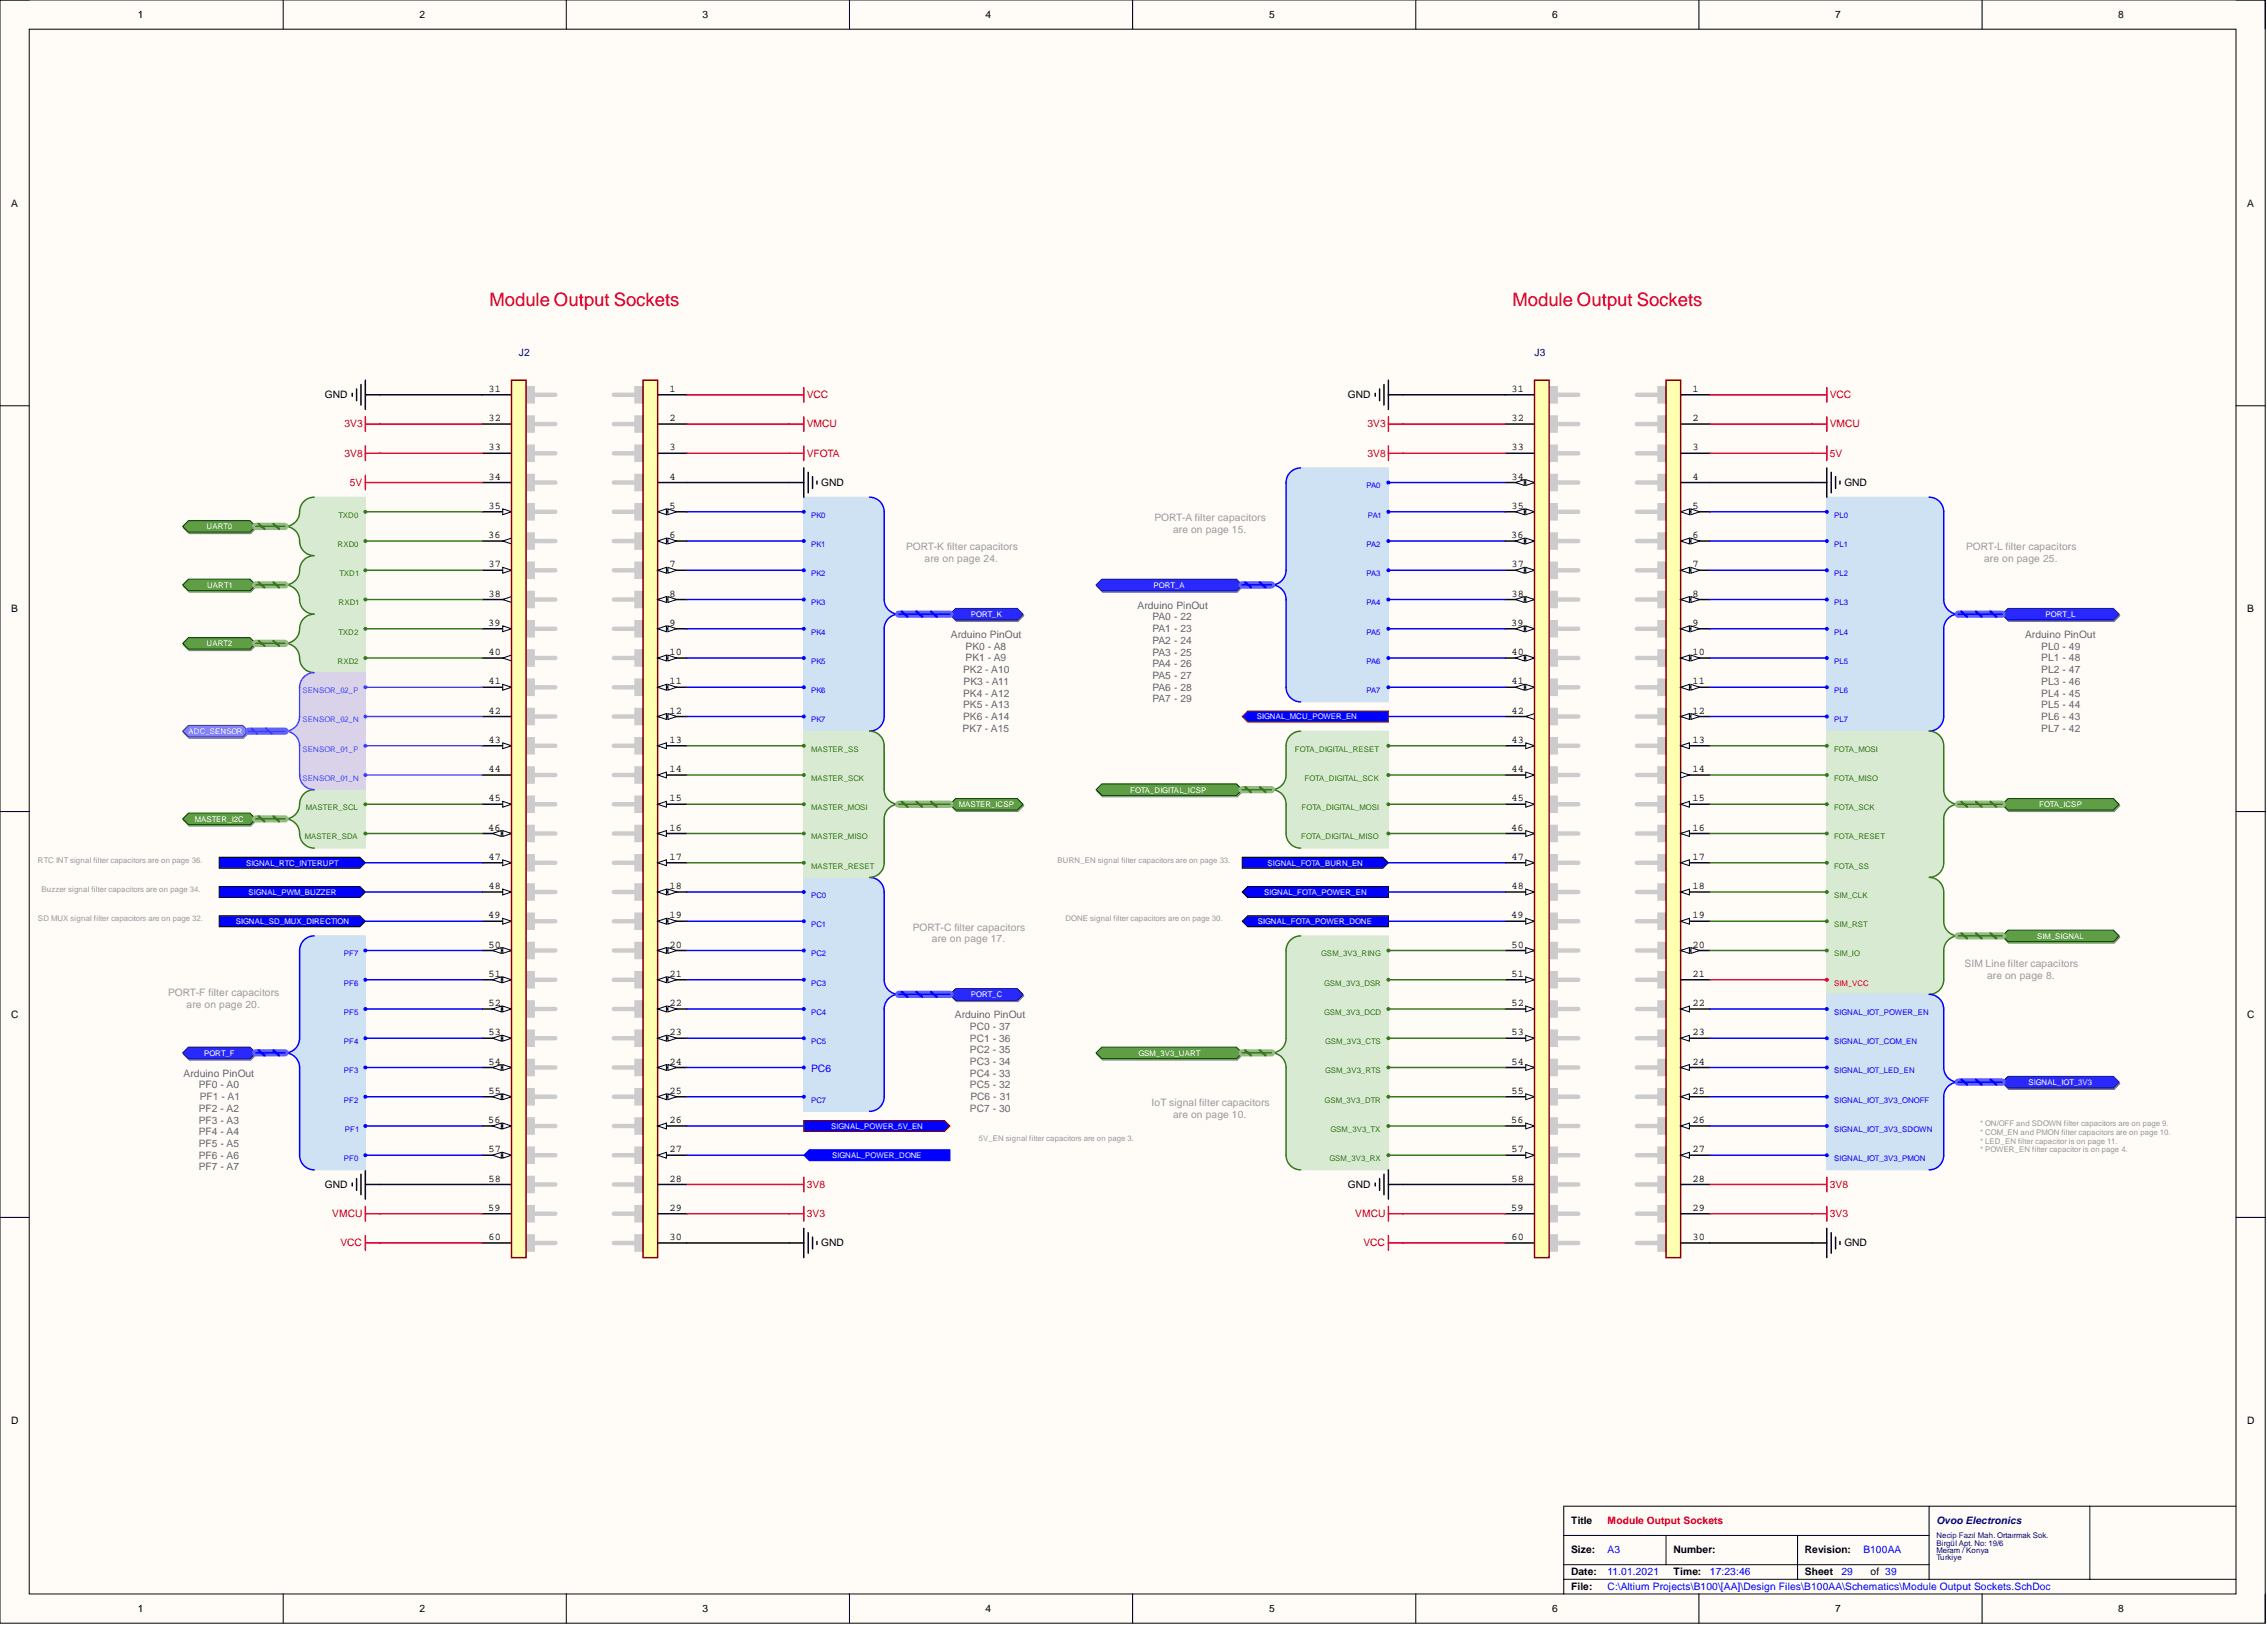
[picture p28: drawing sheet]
<svg xmlns="http://www.w3.org/2000/svg" width="393mm" height="282mm" viewBox="0 0 393 282" stroke-linecap="round" stroke-linejoin="round" font-family="sans-serif">
<defs><g id="words">
<g font-size="3.2" fill="#f00">
<text x="84.9" y="53.1">Module Output Sockets</text>
<text x="262.5" y="53.1">Module Output Sockets</text>
</g>
<g font-size="1.8">
<text x="23.9" y="3.1">1</text>
<text x="72.8" y="3.1">2</text>
<text x="121.9" y="3.1">3</text>
<text x="171" y="3.1">4</text>
<text x="220.2" y="3.1">5</text>
<text x="269.3" y="3.1">6</text>
<text x="318.4" y="3.1">7</text>
<text x="367.5" y="3.1">8</text>
<text x="1.9" y="35.8">A</text>
<text x="389.9" y="35.8">A</text>
<text x="56.4" y="69.1">GND</text>
<text x="84.8" y="68">31</text>
<text x="116.1" y="68">1</text>
<text x="233.9" y="69.1">GND</text>
<text x="262.3" y="68">31</text>
<text x="293.6" y="68">1</text>
<text x="84.8" y="73">32</text>
<text x="116.1" y="73">2</text>
<text x="262.3" y="73">32</text>
<text x="293.6" y="73">2</text>
<text x="84.8" y="78.1">33</text>
<text x="84.8" y="83.2">34</text>
<text x="116.1" y="78.1">3</text>
<text x="116.1" y="83.2">4</text>
<text x="262.3" y="78.1">33</text>
<text x="262.3" y="83.2">34</text>
<text x="293.6" y="78.1">3</text>
<text x="293.6" y="83.2">4</text>
<text x="84.8" y="88.3">35</text>
<text x="116.1" y="88.3">5</text>
<text x="142.5" y="84.3">GND</text>
<text x="262.3" y="88.3">35</text>
<text x="293.6" y="88.3">5</text>
<text x="320" y="84.3">GND</text>
<text x="84.7" y="93.3">36</text>
<text x="116.1" y="93.3">6</text>
<text x="262.2" y="93.3">36</text>
<text x="293.6" y="93.3">6</text>
<text x="84.8" y="98.4">37</text>
<text x="116.1" y="98.4">7</text>
<text x="262.3" y="98.4">37</text>
<text x="293.6" y="98.4">7</text>
<text x="1.9" y="106.2">B</text>
<text x="84.8" y="103.5">38</text>
<text x="116.1" y="103.5">8</text>
<text x="262.3" y="103.5">38</text>
<text x="293.6" y="103.5">8</text>
<text x="389.9" y="106.2">B</text>
<text x="84.7" y="108.6">39</text>
<text x="84.8" y="113.6">40</text>
<text x="116.1" y="108.6">9</text>
<text x="116.1" y="113.6">10</text>
<text x="262.2" y="108.6">39</text>
<text x="262.3" y="113.6">40</text>
<text x="293.6" y="108.6">9</text>
<text x="293.6" y="113.6">10</text>
<text x="84.8" y="118.7">41</text>
<text x="116.1" y="118.7">11</text>
<text x="262.3" y="118.7">41</text>
<text x="293.6" y="118.7">11</text>
<text x="84.8" y="123.8">42</text>
<text x="116.1" y="123.8">12</text>
<text x="262.3" y="123.8">42</text>
<text x="293.6" y="123.8">12</text>
<text x="84.8" y="128.9">43</text>
<text x="116.1" y="128.9">13</text>
<text x="262.3" y="128.9">43</text>
<text x="293.6" y="128.9">13</text>
<text x="84.8" y="133.9">44</text>
<text x="116.1" y="133.9">14</text>
<text x="262.3" y="133.9">44</text>
<text x="293.6" y="133.9">14</text>
<text x="84.8" y="139">45</text>
<text x="116.1" y="139">15</text>
<text x="262.3" y="139">45</text>
<text x="293.6" y="139">15</text>
<text x="84.7" y="144.1">46</text>
<text x="84.8" y="149.1">47</text>
<text x="116.1" y="144.1">16</text>
<text x="116.1" y="149.1">17</text>
<text x="262.2" y="144.1">46</text>
<text x="262.3" y="149.1">47</text>
<text x="293.6" y="144.1">16</text>
<text x="293.6" y="149.1">17</text>
<text x="84.8" y="154.2">48</text>
<text x="116.1" y="154.2">18</text>
<text x="262.3" y="154.2">48</text>
<text x="293.6" y="154.2">18</text>
<text x="84.7" y="159.3">49</text>
<text x="116.1" y="159.3">19</text>
<text x="262.2" y="159.3">49</text>
<text x="293.6" y="159.3">19</text>
<text x="84.8" y="164.4">50</text>
<text x="116.1" y="164.4">20</text>
<text x="262.3" y="164.4">50</text>
<text x="293.6" y="164.4">20</text>
<text x="84.8" y="169.4">51</text>
<text x="116.1" y="169.4">21</text>
<text x="262.3" y="169.4">51</text>
<text x="293.6" y="169.4">21</text>
<text x="1.9" y="176.6">C</text>
<text x="84.8" y="174.5">52</text>
<text x="84.8" y="179.6">53</text>
<text x="116.1" y="174.5">22</text>
<text x="116.1" y="179.6">23</text>
<text x="262.3" y="174.5">52</text>
<text x="262.3" y="179.6">53</text>
<text x="293.6" y="174.5">22</text>
<text x="293.6" y="179.6">23</text>
<text x="389.9" y="176.6">C</text>
<text x="84.8" y="184.7">54</text>
<text x="116.1" y="184.7">24</text>
<text x="262.3" y="184.7">54</text>
<text x="293.6" y="184.7">24</text>
<text x="84.8" y="189.7">55</text>
<text x="116.1" y="189.7">25</text>
<text x="262.3" y="189.7">55</text>
<text x="293.6" y="189.7">25</text>
<text x="84.7" y="194.8">56</text>
<text x="116.1" y="194.8">26</text>
<text x="262.2" y="194.8">56</text>
<text x="293.6" y="194.8">26</text>
<text x="84.8" y="199.9">57</text>
<text x="116.1" y="199.9">27</text>
<text x="262.3" y="199.9">57</text>
<text x="293.6" y="199.9">27</text>
<text x="56.4" y="206">GND</text>
<text x="84.8" y="205">58</text>
<text x="116.1" y="205">28</text>
<text x="233.9" y="206">GND</text>
<text x="262.3" y="205">58</text>
<text x="293.6" y="205">28</text>
<text x="84.7" y="210">59</text>
<text x="84.8" y="215.1">60</text>
<text x="116.1" y="210">29</text>
<text x="116.1" y="215.1">30</text>
<text x="262.2" y="210">59</text>
<text x="262.3" y="215.1">60</text>
<text x="293.6" y="210">29</text>
<text x="293.6" y="215.1">30</text>
<text x="142.5" y="216.2">GND</text>
<text x="320" y="216.2">GND</text>
<text x="1.9" y="247">D</text>
<text x="389.9" y="247">D</text>
<text x="272.6" y="264.4">Title</text>
<text x="272.6" y="269.5">Size:</text>
<text x="290.3" y="269.5">Number:</text>
<text x="313.2" y="269.5">Revision:</text>
<text x="272.6" y="273.3">Date:</text>
<text x="272.6" y="275.8">File:</text>
<text x="290.3" y="273.3">Time:</text>
<text x="313.2" y="273.3">Sheet</text>
<text x="324.6" y="273.3">of 39</text>
<text x="23.9" y="279.6">1</text>
<text x="72.8" y="279.6">2</text>
<text x="121.9" y="279.6">3</text>
<text x="171" y="279.6">4</text>
<text x="220.2" y="279.6">5</text>
<text x="269.3" y="279.6">6</text>
<text x="318.4" y="279.6">7</text>
<text x="367.5" y="279.6">8</text>
</g>
<g font-size="1.8" fill="#000080">
<text x="90" y="61.7">J2</text>
<text x="266.3" y="61.7">J3</text>
<text x="336" y="264.4">Ovoo Electronics</text>
</g>
<g font-size="1.8" fill="#f00">
<text x="140" y="69.1">VCC</text>
<text x="317.5" y="69.1">VCC</text>
<text x="59.8" y="74.1">3V3</text>
<text x="140" y="74.1">VMCU</text>
<text x="237.3" y="74.1">3V3</text>
<text x="317.5" y="74.1">VMCU</text>
<text x="59.8" y="79.2">3V8</text>
<text x="140" y="79.2">VFOTA</text>
<text x="237.3" y="79.2">3V8</text>
<text x="317.5" y="79.2">5V</text>
<text x="60.7" y="84.3">5V</text>
<text x="140" y="206">3V8</text>
<text x="317.5" y="206">3V8</text>
<text x="57.6" y="211.1">VMCU</text>
<text x="140" y="211.1">3V3</text>
<text x="235.1" y="211.1">VMCU</text>
<text x="317.5" y="211.1">3V3</text>
<text x="59.1" y="216.2">VCC</text>
<text x="236.6" y="216.2">VCC</text>
<text x="278.9" y="264.4">Module Output Sockets</text>
</g>
<g font-size="1.8" fill="#999">
<text x="157.2" y="95.5">PORT-K filter capacitors</text>
<text x="200.3" y="90.4">PORT-A filter capacitors</text>
<text x="203.5" y="92.4">are on page 15.</text>
<text x="341.1" y="95.5">PORT-L filter capacitors</text>
<text x="160.4" y="97.5">are on page 24.</text>
<text x="344.3" y="97.5">are on page 25.</text>
<text x="158.4" y="161.4">PORT-C filter capacitors</text>
<text x="161.7" y="163.4">are on page 17.</text>
<text x="340.9" y="167.7">SIM Line filter capacitors</text>
<text x="29.2" y="172.8">PORT-F filter capacitors</text>
<text x="344.8" y="169.8">are on page 8.</text>
<text x="32.4" y="174.8">are on page 20.</text>
<text x="199.8" y="191.8">IoT signal filter capacitors</text>
<text x="203.5" y="193.9">are on page 10.</text>
</g>
<g font-size="1.8" fill="#666">
<text x="197.4" y="105.6">Arduino PinOut</text>
<text x="200" y="107.6">PA0 - 22</text>
<text x="165" y="110.7">Arduino PinOut</text>
<text x="167.5" y="112.7">PK0 - A8</text>
<text x="200" y="109.7">PA1 - 23</text>
<text x="200" y="111.7">PA2 - 24</text>
<text x="200" y="113.7">PA3 - 25</text>
<text x="351.4" y="110.7">Arduino PinOut</text>
<text x="354.2" y="112.7">PL0 - 49</text>
<text x="167.1" y="116.8">PK2 - A10</text>
<text x="167.2" y="118.8">PK3 - A11</text>
<text x="167.5" y="114.7">PK1 - A9</text>
<text x="200" y="115.7">PA4 - 26</text>
<text x="200" y="117.8">PA5 - 27</text>
<text x="200" y="119.8">PA6 - 28</text>
<text x="354.2" y="114.7">PL1 - 48</text>
<text x="354.2" y="116.8">PL2 - 47</text>
<text x="354.2" y="118.8">PL3 - 46</text>
<text x="167.1" y="120.8">PK4 - A12</text>
<text x="167.1" y="122.8">PK5 - A13</text>
<text x="167.1" y="124.9">PK6 - A14</text>
<text x="200" y="121.8">PA7 - 29</text>
<text x="354.2" y="120.8">PL4 - 45</text>
<text x="354.2" y="122.8">PL5 - 44</text>
<text x="354.2" y="124.9">PL6 - 43</text>
<text x="167" y="126.9">PK7 - A15</text>
<text x="354.2" y="126.9">PL7 - 42</text>
<text x="165.7" y="176.6">Arduino PinOut</text>
<text x="168.3" y="178.7">PC0 - 37</text>
<text x="168.3" y="180.7">PC1 - 36</text>
<text x="168.3" y="182.7">PC2 - 35</text>
<text x="168.3" y="184.7">PC3 - 34</text>
<text x="31.9" y="186.8">Arduino PinOut</text>
<text x="34.5" y="188.8">PF0 - A0</text>
<text x="34.7" y="190.8">PF1 - A1</text>
<text x="168.3" y="186.8">PC4 - 33</text>
<text x="168.3" y="188.8">PC5 - 32</text>
<text x="168.4" y="190.8">PC6 - 31</text>
<text x="34.5" y="192.9">PF2 - A2</text>
<text x="34.5" y="194.9">PF3 - A3</text>
<text x="34.5" y="196.9">PF4 - A4</text>
<text x="168.3" y="192.9">PC7 - 30</text>
<text x="34.5" y="198.9">PF5 - A5</text>
<text x="34.5" y="201">PF6 - A6</text>
<text x="34.5" y="203">PF7 - A7</text>
</g>
<g font-size="1.8" fill="#00f">
<text x="140.7" y="186">PC6</text>
<text x="278.9" y="269.5">A3</text>
<text x="323.3" y="269.5">B100AA</text>
<text x="278.9" y="273.3">11.01.2021</text>
<text x="278.9" y="275.8">C:\Altium Projects\B100\[AA]\Design Files\B100AA\Schematics\Module Output Sockets.SchDoc</text>
<text x="296.7" y="273.3">17:23:46</text>
<text x="319.5" y="273.3">29</text>
</g>
<g font-size="1.4" fill="#38761d">
<text x="58.7" y="89.8">TXD0</text>
<text x="58.6" y="94.9">RXD0</text>
<text x="58.9" y="99.9">TXD1</text>
<text x="58.7" y="105">RXD1</text>
<text x="58.7" y="110.1">TXD2</text>
<text x="58.6" y="115.2">RXD2</text>
<text x="140.7" y="130.4">MASTER_SS</text>
<text x="224.7" y="130.4">FOTA_DIGITAL_RESET</text>
<text x="318.2" y="130.4">FOTA_MOSI</text>
<text x="140.7" y="135.4">MASTER_SCK</text>
<text x="226.4" y="135.4">FOTA_DIGITAL_SCK</text>
<text x="318.2" y="135.4">FOTA_MISO</text>
<text x="53.1" y="140.5">MASTER_SCL</text>
<text x="140.7" y="140.5">MASTER_MOSI</text>
<text x="225.9" y="140.5">FOTA_DIGITAL_MOSI</text>
<text x="318.2" y="140.5">FOTA_SCK</text>
<text x="52.9" y="145.6">MASTER_SDA</text>
<text x="140.7" y="145.6">MASTER_MISO</text>
<text x="225.8" y="145.6">FOTA_DIGITAL_MISO</text>
<text x="318.2" y="145.6">FOTA_RESET</text>
<text x="140.7" y="150.7">MASTER_RESET</text>
<text x="318.2" y="150.7">FOTA_SS</text>
<text x="318.2" y="155.7">SIM_CLK</text>
<text x="318.2" y="160.8">SIM_RST</text>
<text x="229.2" y="165.9">GSM_3V3_RING</text>
<text x="318.2" y="165.9">SIM_IO</text>
<text x="229.7" y="171">GSM_3V3_DSR</text>
<text x="229.7" y="176">GSM_3V3_DCD</text>
<text x="229.9" y="181.1">GSM_3V3_CTS</text>
<text x="229.8" y="191.3">GSM_3V3_DTR</text>
<text x="229.9" y="186.2">GSM_3V3_RTS</text>
<text x="230.8" y="196.3">GSM_3V3_TX</text>
<text x="230.7" y="201.4">GSM_3V3_RX</text>
</g>
<g font-size="1.4" fill="#00f">
<text x="140.7" y="89.8">PK0</text>
<text x="237.1" y="84.7">PA0</text>
<text x="237.3" y="89.8">PA1</text>
<text x="318.2" y="89.8">PL0</text>
<text x="140.7" y="94.9">PK1</text>
<text x="237.1" y="94.9">PA2</text>
<text x="318.2" y="94.9">PL1</text>
<text x="140.7" y="99.9">PK2</text>
<text x="237.1" y="99.9">PA3</text>
<text x="318.2" y="99.9">PL2</text>
<text x="140.7" y="105">PK3</text>
<text x="237.1" y="105">PA4</text>
<text x="318.2" y="105">PL3</text>
<text x="140.7" y="110.1">PK4</text>
<text x="237.1" y="110.1">PA5</text>
<text x="318.2" y="110.1">PL4</text>
<text x="140.7" y="115.2">PK5</text>
<text x="237.1" y="115.2">PA6</text>
<text x="318.2" y="115.2">PL5</text>
<text x="140.7" y="125.3">PK7</text>
<text x="140.7" y="120.2">PK6</text>
<text x="237.1" y="120.2">PA7</text>
<text x="318.2" y="125.3">PL7</text>
<text x="318.2" y="120.2">PL6</text>
<text x="140.7" y="155.7">PC0</text>
<text x="140.7" y="160.8">PC1</text>
<text x="59.7" y="165.9">PF7</text>
<text x="140.7" y="165.9">PC2</text>
<text x="59.7" y="171">PF6</text>
<text x="140.7" y="171">PC3</text>
<text x="59.7" y="176">PF5</text>
<text x="140.7" y="176">PC4</text>
<text x="318.2" y="176">SIGNAL_IOT_POWER_EN</text>
<text x="59.7" y="181.1">PF4</text>
<text x="140.7" y="181.1">PC5</text>
<text x="318.2" y="181.1">SIGNAL_IOT_COM_EN</text>
<text x="59.7" y="191.3">PF2</text>
<text x="59.7" y="186.2">PF3</text>
<text x="140.7" y="191.3">PC7</text>
<text x="318.2" y="186.2">SIGNAL_IOT_LED_EN</text>
<text x="318.2" y="191.3">SIGNAL_IOT_3V3_ONOFF</text>
<text x="59.8" y="196.3">PF1</text>
<text x="318.2" y="196.3">SIGNAL_IOT_3V3_SDOWN</text>
<text x="59.7" y="201.4">PF0</text>
<text x="318.2" y="201.4">SIGNAL_IOT_3V3_PMON</text>
</g>
<g font-size="1.4" fill="#fff">
<text x="35.8" y="91.8">UART0</text>
<text x="35.9" y="102">UART1</text>
<text x="200.2" y="102">PORT_A</text>
<text x="168.5" y="107">PORT_K</text>
<text x="354.9" y="107">PORT_L</text>
<text x="35.8" y="112.1">UART2</text>
<text x="218.1" y="124.8">SIGNAL_MCU_POWER_EN</text>
<text x="32.7" y="127.3">ADC_SENSOR</text>
<text x="196.1" y="137.5">FOTA_DIGITAL_ICSP</text>
<text x="33.8" y="142.6">MASTER_I2C</text>
<text x="166.3" y="140">MASTER_ICSP</text>
<text x="353.8" y="140">FOTA_ICSP</text>
<text x="42.7" y="150.2">SIGNAL_RTC_INTERUPT</text>
<text x="43.1" y="155.2">SIGNAL_PWM_BUZZER</text>
<text x="219.3" y="155.2">SIGNAL_FOTA_POWER_EN</text>
<text x="219.9" y="150.2">SIGNAL_FOTA_BURN_EN</text>
<text x="40.9" y="160.3">SIGNAL_SD_MUX_DIRECTION</text>
<text x="218.2" y="160.3">SIGNAL_FOTA_POWER_DONE</text>
<text x="353.5" y="162.8">SIM_SIGNAL</text>
<text x="168.5" y="173">PORT_C</text>
<text x="35.4" y="183.1">PORT_F</text>
<text x="197.5" y="183.1">GSM_3V3_UART</text>
<text x="352" y="188.2">SIGNAL_IOT_3V3</text>
<text x="144.2" y="195.8">SIGNAL_POWER_5V_EN</text>
<text x="144.4" y="200.9">SIGNAL_POWER_DONE</text>
</g>
<g font-size="1.4" fill="#90f">
<text x="52.5" y="120.2">SENSOR_02_P</text>
<text x="52.5" y="125.3">SENSOR_02_N</text>
<text x="52.5" y="130.4">SENSOR_01_P</text>
<text x="52.5" y="135.4">SENSOR_01_N</text>
</g>
<g font-size="1.4" fill="#999">
<text x="6.6" y="149.7">RTC INT signal filter capacitors are on page 36.</text>
<text x="183.5" y="149.7">BURN_EN signal filter capacitors are on page 33.</text>
<text x="7.2" y="154.7">Buzzer signal filter capacitors are on page 34.</text>
<text x="6.6" y="159.8">SD MUX signal filter capacitors are on page 32.</text>
<text x="184.9" y="159.8">DONE signal filter capacitors are on page 30.</text>
<text x="169.8" y="197.8">5V_EN signal filter capacitors are on page 3.</text>
<text x="343.6" y="195.3">* ON/OFF and SDOWN filter capacitors are on page 9.</text>
<text x="343.6" y="196.8">* COM_EN and PMON filter capacitors are on page 10.</text>
<text x="343.6" y="198.4">* LED_EN filter capacitor is on page 11.</text>
<text x="343.6" y="199.9">* POWER_EN filter capacitor is on page 4.</text>
</g>
<text font-size="1.4" fill="#f00" x="318.2" y="171">SIM_VCC</text>
<g font-size="1.4" fill="#000080">
<text x="336" y="266.8">Necip Fazıl Mah. Ortaırmak Sok.</text>
<text x="336" y="268.1">Birgül Apt. No: 19/6</text>
<text x="336" y="269.4">Meram / Konya</text>
<text x="336" y="270.6">Turkiye</text>
</g>
</g></defs>
<path d="M0 0h393v281.6h-393z" fill-rule="evenodd" fill="#fffcf8"/>
<path d="M0 0h393v281.6h-393z" fill="none" stroke="#000" stroke-width=".17"/>
<path d="M5.1 5.1h382.9v271.4h-382.9z" fill-rule="evenodd" fill="#fffcf8"/>
<g fill="none" stroke="#000" stroke-width=".17">
<path d="M0 0h5.1M49.1 0v5.1M98.3 0v5.1M147.4 0v5.1M196.5 0v5.1M245.7 0v5.1M294.8 0v5.1M343.9 0v5.1M388 0h5v5.1M5.1 5.1h382.9v271.4h-382.9zM0 70.4h5.1M388 70.4h5"/>
<path d="M0 140.8h5.1M388 140.8h5M0 211.2h5.1M388 211.2h5M49.1 276.5v5.1M98.3 276.5v5.1M147.4 276.5v5.1M196.5 276.5v5.1M245.7 276.5v5.1M271.3 266.3h63.4M271.3 273.9h116.7M271.3 271.4h63.4"/>
<path d="M289.1 266.3v5.1M294.8 276.5v5.1M311.9 266.3v7.6M334.7 261.3v12.6M343.9 276.5v5.1M362.6 261.3v12.6M388 261.3h-116.7v15.2M393 276.5v5.1"/>
</g>
<path d="M224.4 81.5l1.3-.3h15.2v40.6h-15.2l-1.3-.4-.9-.9-.4-1.3v-15.8l-.6-1.1-1.3-.8 1.3-.9 .6-1v-15.9l.4-1.3z" fill-rule="evenodd" fill="#cfe2f3"/>
<path d="M224.4 81.5l1.3-.3h15.2v40.6h-15.2l-1.3-.4-.9-.9-.4-1.3v-15.8l-.6-1.1-1.3-.8 1.3-.9 .6-1v-15.9l.4-1.3z" fill="none" stroke="#cfe2f3" stroke-width=".17"/>
<path d="M225.7 81.2a2.54 2.54 0 0 0-2.6 2.5v15.2a2.53 2.53 0 0 1-2.5 2.6 2.54 2.54 0 0 1 2.5 2.5v15.2a2.54 2.54 0 0 0 2.6 2.6" fill="none" stroke="#00f" stroke-width=".25"/>
<circle cx="240.9" cy="83.7" r=".26" fill="#00f"/>
<circle cx="240.9" cy="83.7" r=".26" fill="none" stroke="#00f" stroke-width=".17"/>
<circle cx="240.9" cy="88.8" r=".26" fill="#00f"/>
<circle cx="240.9" cy="88.8" r=".26" fill="none" stroke="#00f" stroke-width=".17"/>
<circle cx="240.9" cy="93.8" r=".26" fill="#00f"/>
<circle cx="240.9" cy="93.8" r=".26" fill="none" stroke="#00f" stroke-width=".17"/>
<circle cx="240.9" cy="98.9" r=".26" fill="#00f"/>
<circle cx="240.9" cy="98.9" r=".26" fill="none" stroke="#00f" stroke-width=".17"/>
<circle cx="240.9" cy="104" r=".26" fill="#00f"/>
<circle cx="240.9" cy="104" r=".26" fill="none" stroke="#00f" stroke-width=".17"/>
<circle cx="240.9" cy="109.1" r=".26" fill="#00f"/>
<circle cx="240.9" cy="109.1" r=".26" fill="none" stroke="#00f" stroke-width=".17"/>
<circle cx="240.9" cy="119.2" r=".26" fill="#00f"/>
<circle cx="240.9" cy="119.2" r=".26" fill="none" stroke="#00f" stroke-width=".17"/>
<circle cx="240.9" cy="114.1" r=".26" fill="#00f"/>
<circle cx="240.9" cy="114.1" r=".26" fill="none" stroke="#00f" stroke-width=".17"/>
<path d="M190.3 101.7l1-1h23.4l1 1-1 1h-23.4z" fill-rule="evenodd" fill="#7474ca"/>
<path d="M190.3 101.7l1-1h23.4l1 1-1 1h-23.4z" fill="none" stroke="#6060b6" stroke-width=".17"/>
<path d="M190.2 101.5l1-1h23.3l1 1-1 1h-23.3z" fill-rule="evenodd" fill="#2828ff"/>
<path d="M190.2 101.5l1-1h23.3l1 1-1 1h-23.3z" fill="none" stroke="#00009b" stroke-width=".17"/>
<path d="M139.5 152.2h11.4l1.2 .3 1 1 .3 1.2v15.9l.6 1 1.3 .9-1.3 .8-.6 1.1v15.8l-.3 1.3-1 1-1.2 .3h-11.4z" fill-rule="evenodd" fill="#cfe2f3"/>
<path d="M139.5 152.2h11.4l1.2 .3 1 1 .3 1.2v15.9l.6 1 1.3 .9-1.3 .8-.6 1.1v15.8l-.3 1.3-1 1-1.2 .3h-11.4z" fill="none" stroke="#cfe2f3" stroke-width=".17"/>
<path d="M150.9 152.2a2.53 2.53 0 0 1 2.5 2.5v15.2a2.53 2.53 0 0 0 2.5 2.6 2.54 2.54 0 0 0-2.5 2.5v15.2a2.53 2.53 0 0 1-2.5 2.6" fill="none" stroke="#00f" stroke-width=".25"/>
<circle cx="139.5" cy="154.7" r=".25" fill="#00f"/>
<circle cx="139.5" cy="154.7" r=".25" fill="none" stroke="#00f" stroke-width=".17"/>
<circle cx="139.5" cy="159.8" r=".25" fill="#00f"/>
<circle cx="139.5" cy="159.8" r=".25" fill="none" stroke="#00f" stroke-width=".17"/>
<circle cx="139.5" cy="164.9" r=".25" fill="#00f"/>
<circle cx="139.5" cy="164.9" r=".25" fill="none" stroke="#00f" stroke-width=".17"/>
<circle cx="139.5" cy="169.9" r=".25" fill="#00f"/>
<circle cx="139.5" cy="169.9" r=".25" fill="none" stroke="#00f" stroke-width=".17"/>
<circle cx="139.5" cy="175" r=".25" fill="#00f"/>
<circle cx="139.5" cy="175" r=".25" fill="none" stroke="#00f" stroke-width=".17"/>
<circle cx="139.5" cy="180.1" r=".25" fill="#00f"/>
<circle cx="139.5" cy="180.1" r=".25" fill="none" stroke="#00f" stroke-width=".17"/>
<circle cx="139.5" cy="190.2" r=".25" fill="#00f"/>
<circle cx="139.5" cy="190.2" r=".25" fill="none" stroke="#00f" stroke-width=".17"/>
<circle cx="139.5" cy="185.2" r=".25" fill="#00f"/>
<circle cx="139.5" cy="185.2" r=".25" fill="none" stroke="#00f" stroke-width=".17"/>
<path d="M165 172.7l1-1h10.6l1 1-1 1h-10.6z" fill-rule="evenodd" fill="#7474ca"/>
<path d="M165 172.7l1-1h10.6l1 1-1 1h-10.6z" fill="none" stroke="#6060b6" stroke-width=".17"/>
<path d="M164.8 172.5l1-1h10.7l1 1-1 1h-10.7z" fill-rule="evenodd" fill="#2828ff"/>
<path d="M164.8 172.5l1-1h10.7l1 1-1 1h-10.7z" fill="none" stroke="#00009b" stroke-width=".17"/>
<path d="M139.5 86.2h11.4l1.2 .4 1 .9 .3 1.3v15.8l.6 1.1 1.3 .8-1.3 .9-.6 1v15.9l-.3 1.3-1 .9-1.2 .3h-11.4z" fill-rule="evenodd" fill="#cfe2f3"/>
<path d="M139.5 86.2h11.4l1.2 .4 1 .9 .3 1.3v15.8l.6 1.1 1.3 .8-1.3 .9-.6 1v15.9l-.3 1.3-1 .9-1.2 .3h-11.4z" fill="none" stroke="#cfe2f3" stroke-width=".17"/>
<path d="M150.9 86.2a2.53 2.53 0 0 1 2.5 2.6v15.2a2.53 2.53 0 0 0 2.5 2.5 2.54 2.54 0 0 0-2.5 2.6v15.2a2.53 2.53 0 0 1-2.5 2.5" fill="none" stroke="#00f" stroke-width=".25"/>
<circle cx="139.5" cy="88.8" r=".25" fill="#00f"/>
<circle cx="139.5" cy="88.8" r=".25" fill="none" stroke="#00f" stroke-width=".17"/>
<circle cx="139.5" cy="93.8" r=".25" fill="#00f"/>
<circle cx="139.5" cy="93.8" r=".25" fill="none" stroke="#00f" stroke-width=".17"/>
<circle cx="139.5" cy="98.9" r=".25" fill="#00f"/>
<circle cx="139.5" cy="98.9" r=".25" fill="none" stroke="#00f" stroke-width=".17"/>
<circle cx="139.5" cy="104" r=".25" fill="#00f"/>
<circle cx="139.5" cy="104" r=".25" fill="none" stroke="#00f" stroke-width=".17"/>
<circle cx="139.5" cy="109.1" r=".25" fill="#00f"/>
<circle cx="139.5" cy="109.1" r=".25" fill="none" stroke="#00f" stroke-width=".17"/>
<circle cx="139.5" cy="114.1" r=".25" fill="#00f"/>
<circle cx="139.5" cy="114.1" r=".25" fill="none" stroke="#00f" stroke-width=".17"/>
<circle cx="139.5" cy="124.3" r=".25" fill="#00f"/>
<circle cx="139.5" cy="124.3" r=".25" fill="none" stroke="#00f" stroke-width=".17"/>
<circle cx="139.5" cy="119.2" r=".25" fill="#00f"/>
<circle cx="139.5" cy="119.2" r=".25" fill="none" stroke="#00f" stroke-width=".17"/>
<path d="M165 106.8l1-1h10.6l1 1-1 1h-10.6z" fill-rule="evenodd" fill="#7474ca"/>
<path d="M165 106.8l1-1h10.6l1 1-1 1h-10.6z" fill="none" stroke="#6060b6" stroke-width=".17"/>
<path d="M164.8 106.5l1-1h10.7l1 1-1 1h-10.7z" fill-rule="evenodd" fill="#2828ff"/>
<path d="M164.8 106.5l1-1h10.7l1 1-1 1h-10.7z" fill="none" stroke="#00009b" stroke-width=".17"/>
<path d="M317 86.2h17.7l1.3 .4 .9 .9 .4 1.3v15.8l.6 1.1 1.3 .8-1.3 .9-.6 1v15.9l-.4 1.3-.9 .9-1.3 .3h-17.7z" fill-rule="evenodd" fill="#cfe2f3"/>
<path d="M317 86.2h17.7l1.3 .4 .9 .9 .4 1.3v15.8l.6 1.1 1.3 .8-1.3 .9-.6 1v15.9l-.4 1.3-.9 .9-1.3 .3h-17.7z" fill="none" stroke="#cfe2f3" stroke-width=".17"/>
<path d="M334.7 86.2a2.54 2.54 0 0 1 2.6 2.6v15.2a2.54 2.54 0 0 0 2.5 2.5 2.54 2.54 0 0 0-2.5 2.6v15.2a2.53 2.53 0 0 1-2.6 2.5" fill="none" stroke="#00f" stroke-width=".25"/>
<circle cx="317" cy="88.8" r=".25" fill="#00f"/>
<circle cx="317" cy="88.8" r=".25" fill="none" stroke="#00f" stroke-width=".17"/>
<circle cx="317" cy="93.8" r=".25" fill="#00f"/>
<circle cx="317" cy="93.8" r=".25" fill="none" stroke="#00f" stroke-width=".17"/>
<circle cx="317" cy="98.9" r=".25" fill="#00f"/>
<circle cx="317" cy="98.9" r=".25" fill="none" stroke="#00f" stroke-width=".17"/>
<circle cx="317" cy="104" r=".25" fill="#00f"/>
<circle cx="317" cy="104" r=".25" fill="none" stroke="#00f" stroke-width=".17"/>
<circle cx="317" cy="109.1" r=".25" fill="#00f"/>
<circle cx="317" cy="109.1" r=".25" fill="none" stroke="#00f" stroke-width=".17"/>
<circle cx="317" cy="114.1" r=".26" fill="#00f"/>
<circle cx="317" cy="114.1" r=".26" fill="none" stroke="#00f" stroke-width=".17"/>
<circle cx="317" cy="124.3" r=".26" fill="#00f"/>
<circle cx="317" cy="124.3" r=".26" fill="none" stroke="#00f" stroke-width=".17"/>
<circle cx="317" cy="119.2" r=".25" fill="#00f"/>
<circle cx="317" cy="119.2" r=".25" fill="none" stroke="#00f" stroke-width=".17"/>
<path d="M347.5 106.8l1-1h18.3l1 1-1 1h-18.3z" fill-rule="evenodd" fill="#7474ca"/>
<path d="M347.5 106.8l1-1h18.3l1 1-1 1h-18.3z" fill="none" stroke="#6060b6" stroke-width=".17"/>
<path d="M347.4 106.5l1-1h18.3l1 1-1 1h-18.3z" fill-rule="evenodd" fill="#2828ff"/>
<path d="M347.4 106.5l1-1h18.3l1 1-1 1h-18.3z" fill="none" stroke="#00009b" stroke-width=".17"/>
<path d="M317 126.8h17.7l1.3 .3 .9 1 .4 1.3v8.2l.6 1.1 1.3 .8-1.3 .9-.6 1v8.3l-.4 1.2-.9 1-1.3 .3h-17.7z" fill-rule="evenodd" fill="#d9ead3"/>
<path d="M317 126.8h17.7l1.3 .3 .9 1 .4 1.3v8.2l.6 1.1 1.3 .8-1.3 .9-.6 1v8.3l-.4 1.2-.9 1-1.3 .3h-17.7z" fill="none" stroke="#d9ead3" stroke-width=".17"/>
<path d="M334.7 126.8a2.54 2.54 0 0 1 2.6 2.6v7.6a2.54 2.54 0 0 0 2.5 2.5 2.54 2.54 0 0 0-2.5 2.5v7.7a2.53 2.53 0 0 1-2.6 2.5" fill="none" stroke="#38761d" stroke-width=".25"/>
<circle cx="317" cy="144.6" r=".26" fill="#38761d"/>
<circle cx="317" cy="144.6" r=".26" fill="none" stroke="#38761d" stroke-width=".17"/>
<circle cx="317" cy="139.5" r=".26" fill="#38761d"/>
<circle cx="317" cy="139.5" r=".26" fill="none" stroke="#38761d" stroke-width=".17"/>
<circle cx="317" cy="134.4" r=".26" fill="#38761d"/>
<circle cx="317" cy="134.4" r=".26" fill="none" stroke="#38761d" stroke-width=".17"/>
<circle cx="317" cy="129.4" r=".26" fill="#38761d"/>
<circle cx="317" cy="129.4" r=".26" fill="none" stroke="#38761d" stroke-width=".17"/>
<circle cx="317" cy="149.7" r=".26" fill="#38761d"/>
<circle cx="317" cy="149.7" r=".26" fill="none" stroke="#38761d" stroke-width=".17"/>
<path d="M347.5 139.8l1-1h18.3l1 1-1 1h-18.3z" fill-rule="evenodd" fill="#8ba480"/>
<path d="M347.5 139.8l1-1h18.3l1 1-1 1h-18.3z" fill="none" stroke="#77906c" stroke-width=".17"/>
<path d="M347.4 139.5l1-1h18.3l1 1-1 1h-18.3z" fill-rule="evenodd" fill="#609e45"/>
<path d="M347.4 139.5l1-1h18.3l1 1-1 1h-18.3z" fill="none" stroke="#003a00" stroke-width=".17"/>
<path d="M224.4 127.1l1.3-.3h15.2v20.3h-15.2l-1.3-.3-.9-1-.4-1.2v-5.7l-.6-1.1-1.3-.8 1.3-.9 .6-1v-5.7l.4-1.3z" fill-rule="evenodd" fill="#d9ead3"/>
<path d="M224.4 127.1l1.3-.3h15.2v20.3h-15.2l-1.3-.3-.9-1-.4-1.2v-5.7l-.6-1.1-1.3-.8 1.3-.9 .6-1v-5.7l.4-1.3z" fill="none" stroke="#d9ead3" stroke-width=".17"/>
<path d="M225.7 126.8a2.54 2.54 0 0 0-2.6 2.6v5a2.53 2.53 0 0 1-2.5 2.6 2.54 2.54 0 0 1 2.5 2.5v5.1a2.54 2.54 0 0 0 2.6 2.5" fill="none" stroke="#38761d" stroke-width=".25"/>
<circle cx="240.9" cy="134.4" r=".26" fill="#38761d"/>
<circle cx="240.9" cy="134.4" r=".26" fill="none" stroke="#38761d" stroke-width=".17"/>
<circle cx="240.9" cy="139.5" r=".26" fill="#38761d"/>
<circle cx="240.9" cy="139.5" r=".26" fill="none" stroke="#38761d" stroke-width=".17"/>
<circle cx="240.9" cy="144.6" r=".26" fill="#38761d"/>
<circle cx="240.9" cy="144.6" r=".26" fill="none" stroke="#38761d" stroke-width=".17"/>
<circle cx="240.9" cy="129.4" r=".26" fill="#38761d"/>
<circle cx="240.9" cy="129.4" r=".26" fill="none" stroke="#38761d" stroke-width=".17"/>
<path d="M190.3 137.2l1-1h23.4l1 1-1 1h-23.4z" fill-rule="evenodd" fill="#8ba480"/>
<path d="M190.3 137.2l1-1h23.4l1 1-1 1h-23.4z" fill="none" stroke="#77906c" stroke-width=".17"/>
<path d="M190.2 137l1-1h23.3l1 1-1 1h-23.3z" fill-rule="evenodd" fill="#609e45"/>
<path d="M190.2 137l1-1h23.3l1 1-1 1h-23.3z" fill="none" stroke="#003a00" stroke-width=".17"/>
<path d="M215.5 148.7h24.4l1 1-1 .9h-24.4z" fill-rule="evenodd" fill="#00f"/>
<path d="M215.5 148.7h24.4l1 1-1 .9h-24.4z" fill="none" stroke="#000" stroke-width=".17"/>
<path d="M216.5 123.3h24.4v1.9h-24.4l-1-.9z" fill-rule="evenodd" fill="#00f"/>
<path d="M216.5 123.3h24.4v1.9h-24.4l-1-.9z" fill="none" stroke="#800000" stroke-width=".17"/>
<path d="M53.3 86.6l1.2-.4h8.9v10.2h-8.9a2.62 2.62 0 0 1-2.5-3.2l-.7-1-1.2-.9 1.2-.8 .7-1.1v-.6l.3-1.3z" fill-rule="evenodd" fill="#d9ead3"/>
<path d="M53.3 86.6l1.2-.4h8.9v10.2h-8.9a2.62 2.62 0 0 1-2.5-3.2l-.7-1-1.2-.9 1.2-.8 .7-1.1v-.6l.3-1.3z" fill="none" stroke="#d9ead3" stroke-width=".17"/>
<path d="M54.5 86.2a2.54 2.54 0 0 0-2.5 2.6 2.53 2.53 0 0 1-2.6 2.5 2.53 2.53 0 0 1 2.6 2.5 2.53 2.53 0 0 0 2.5 2.6" fill="none" stroke="#38761d" stroke-width=".25"/>
<circle cx="63.4" cy="93.8" r=".25" fill="#38761d"/>
<circle cx="63.4" cy="93.8" r=".25" fill="none" stroke="#38761d" stroke-width=".17"/>
<circle cx="63.4" cy="88.8" r=".25" fill="#38761d"/>
<circle cx="63.4" cy="88.8" r=".25" fill="none" stroke="#38761d" stroke-width=".17"/>
<path d="M32.8 90.6h10.7l1 1-1 1h-10.7l-1-1z" fill-rule="evenodd" fill="#8ba480"/>
<path d="M32.8 90.6h10.7l1 1-1 1h-10.7l-1-1z" fill="none" stroke="#77906c" stroke-width=".17"/>
<path d="M32.7 90.3h10.7l1 1-1 1h-10.7l-1-1z" fill-rule="evenodd" fill="#609e45"/>
<path d="M32.7 90.3h10.7l1 1-1 1h-10.7l-1-1z" fill="none" stroke="#003a00" stroke-width=".17"/>
<path d="M53.3 96.7l1.2-.3h8.9v10.1h-8.9a2.62 2.62 0 0 1-2.5-3.1l-.7-1.1-1.2-.8 1.2-.9 .7-1v-.7l.3-1.2z" fill-rule="evenodd" fill="#d9ead3"/>
<path d="M53.3 96.7l1.2-.3h8.9v10.1h-8.9a2.62 2.62 0 0 1-2.5-3.1l-.7-1.1-1.2-.8 1.2-.9 .7-1v-.7l.3-1.2z" fill="none" stroke="#d9ead3" stroke-width=".17"/>
<path d="M54.5 96.4a2.54 2.54 0 0 0-2.5 2.5 2.53 2.53 0 0 1-2.6 2.6 2.53 2.53 0 0 1 2.6 2.5 2.53 2.53 0 0 0 2.5 2.5" fill="none" stroke="#38761d" stroke-width=".25"/>
<circle cx="63.4" cy="104" r=".25" fill="#38761d"/>
<circle cx="63.4" cy="104" r=".25" fill="none" stroke="#38761d" stroke-width=".17"/>
<circle cx="63.4" cy="98.9" r=".25" fill="#38761d"/>
<circle cx="63.4" cy="98.9" r=".25" fill="none" stroke="#38761d" stroke-width=".17"/>
<path d="M32.8 100.7h10.7l1 1-1 1h-10.7l-1-1z" fill-rule="evenodd" fill="#8ba480"/>
<path d="M32.8 100.7h10.7l1 1-1 1h-10.7l-1-1z" fill="none" stroke="#77906c" stroke-width=".17"/>
<path d="M32.7 100.5h10.7l1 1-1 1h-10.7l-1-1z" fill-rule="evenodd" fill="#609e45"/>
<path d="M32.7 100.5h10.7l1 1-1 1h-10.7l-1-1z" fill="none" stroke="#003a00" stroke-width=".17"/>
<path d="M53.3 106.8l1.2-.3h8.9v10.2h-8.9a2.62 2.62 0 0 1-2.5-3.2l-.7-1.1-1.2-.8 1.2-.8 .7-1.1v-.6l.3-1.3z" fill-rule="evenodd" fill="#d9ead3"/>
<path d="M53.3 106.8l1.2-.3h8.9v10.2h-8.9a2.62 2.62 0 0 1-2.5-3.2l-.7-1.1-1.2-.8 1.2-.8 .7-1.1v-.6l.3-1.3z" fill="none" stroke="#d9ead3" stroke-width=".17"/>
<path d="M54.5 106.5a2.54 2.54 0 0 0-2.5 2.6 2.53 2.53 0 0 1-2.6 2.5 2.53 2.53 0 0 1 2.6 2.5 2.53 2.53 0 0 0 2.5 2.6" fill="none" stroke="#38761d" stroke-width=".25"/>
<circle cx="63.4" cy="114.1" r=".25" fill="#38761d"/>
<circle cx="63.4" cy="114.1" r=".25" fill="none" stroke="#38761d" stroke-width=".17"/>
<circle cx="63.4" cy="109.1" r=".25" fill="#38761d"/>
<circle cx="63.4" cy="109.1" r=".25" fill="none" stroke="#38761d" stroke-width=".17"/>
<path d="M32.8 110.9h10.7l1 1-1 1h-10.7l-1-1z" fill-rule="evenodd" fill="#8ba480"/>
<path d="M32.8 110.9h10.7l1 1-1 1h-10.7l-1-1z" fill="none" stroke="#77906c" stroke-width=".17"/>
<path d="M32.7 110.6h10.7l1 1-1 1h-10.7l-1-1z" fill-rule="evenodd" fill="#609e45"/>
<path d="M32.7 110.6h10.7l1 1-1 1h-10.7l-1-1z" fill="none" stroke="#003a00" stroke-width=".17"/>
<path d="M139.5 126.8h11.4l1.2 .3 1 1 .3 1.3v8.2l.6 1.1 1.3 .8-1.3 .9-.6 1v8.3l-.3 1.2-1 1-1.2 .3h-11.4z" fill-rule="evenodd" fill="#d9ead3"/>
<path d="M139.5 126.8h11.4l1.2 .3 1 1 .3 1.3v8.2l.6 1.1 1.3 .8-1.3 .9-.6 1v8.3l-.3 1.2-1 1-1.2 .3h-11.4z" fill="none" stroke="#d9ead3" stroke-width=".17"/>
<path d="M150.9 126.8a2.53 2.53 0 0 1 2.5 2.6v7.6a2.53 2.53 0 0 0 2.5 2.5 2.54 2.54 0 0 0-2.5 2.5v7.7a2.53 2.53 0 0 1-2.5 2.5" fill="none" stroke="#38761d" stroke-width=".25"/>
<circle cx="139.5" cy="149.7" r=".25" fill="#38761d"/>
<circle cx="139.5" cy="149.7" r=".25" fill="none" stroke="#38761d" stroke-width=".17"/>
<circle cx="139.5" cy="134.4" r=".25" fill="#38761d"/>
<circle cx="139.5" cy="134.4" r=".25" fill="none" stroke="#38761d" stroke-width=".17"/>
<circle cx="139.5" cy="144.6" r=".25" fill="#38761d"/>
<circle cx="139.5" cy="144.6" r=".25" fill="none" stroke="#38761d" stroke-width=".17"/>
<circle cx="139.5" cy="139.5" r=".25" fill="#38761d"/>
<circle cx="139.5" cy="139.5" r=".25" fill="none" stroke="#38761d" stroke-width=".17"/>
<circle cx="139.5" cy="129.4" r=".25" fill="#38761d"/>
<circle cx="139.5" cy="129.4" r=".25" fill="none" stroke="#38761d" stroke-width=".17"/>
<path d="M165 139.8l1-1h10.6l1 1-1 1h-10.6z" fill-rule="evenodd" fill="#8ba480"/>
<path d="M165 139.8l1-1h10.6l1 1-1 1h-10.6z" fill="none" stroke="#77906c" stroke-width=".17"/>
<path d="M164.8 139.5l1-1h10.7l1 1-1 1h-10.7z" fill-rule="evenodd" fill="#609e45"/>
<path d="M164.8 139.5l1-1h10.7l1 1-1 1h-10.7z" fill="none" stroke="#003a00" stroke-width=".17"/>
<path d="M224.4 162.7l1.3-.4h15.2v40.6h-15.2l-1.3-.3-.9-.9-.4-1.3v-15.9l-.6-1-1.3-.9 1.3-.8 .6-1.1v-15.8l.4-1.3z" fill-rule="evenodd" fill="#d9ead3"/>
<path d="M224.4 162.7l1.3-.4h15.2v40.6h-15.2l-1.3-.3-.9-.9-.4-1.3v-15.9l-.6-1-1.3-.9 1.3-.8 .6-1.1v-15.8l.4-1.3z" fill="none" stroke="#d9ead3" stroke-width=".17"/>
<path d="M225.7 162.3a2.54 2.54 0 0 0-2.6 2.6v15.2a2.53 2.53 0 0 1-2.5 2.5 2.54 2.54 0 0 1 2.5 2.6v15.2a2.54 2.54 0 0 0 2.6 2.5" fill="none" stroke="#38761d" stroke-width=".25"/>
<circle cx="240.9" cy="200.4" r=".26" fill="#38761d"/>
<circle cx="240.9" cy="200.4" r=".26" fill="none" stroke="#38761d" stroke-width=".17"/>
<circle cx="240.9" cy="195.3" r=".26" fill="#38761d"/>
<circle cx="240.9" cy="195.3" r=".26" fill="none" stroke="#38761d" stroke-width=".17"/>
<circle cx="240.9" cy="190.2" r=".26" fill="#38761d"/>
<circle cx="240.9" cy="190.2" r=".26" fill="none" stroke="#38761d" stroke-width=".17"/>
<circle cx="240.9" cy="185.2" r=".26" fill="#38761d"/>
<circle cx="240.9" cy="185.2" r=".26" fill="none" stroke="#38761d" stroke-width=".17"/>
<circle cx="240.9" cy="180.1" r=".26" fill="#38761d"/>
<circle cx="240.9" cy="180.1" r=".26" fill="none" stroke="#38761d" stroke-width=".17"/>
<circle cx="240.9" cy="175" r=".26" fill="#38761d"/>
<circle cx="240.9" cy="175" r=".26" fill="none" stroke="#38761d" stroke-width=".17"/>
<circle cx="240.9" cy="169.9" r=".26" fill="#38761d"/>
<circle cx="240.9" cy="169.9" r=".26" fill="none" stroke="#38761d" stroke-width=".17"/>
<circle cx="240.9" cy="164.9" r=".26" fill="#38761d"/>
<circle cx="240.9" cy="164.9" r=".26" fill="none" stroke="#38761d" stroke-width=".17"/>
<path d="M190.3 182.9l1-1h23.4l1 1-1 1h-23.4z" fill-rule="evenodd" fill="#8ba480"/>
<path d="M190.3 182.9l1-1h23.4l1 1-1 1h-23.4z" fill="none" stroke="#77906c" stroke-width=".17"/>
<path d="M190.2 182.6l1-1h23.3l1 1-1 1h-23.3z" fill-rule="evenodd" fill="#609e45"/>
<path d="M190.2 182.6l1-1h23.3l1 1-1 1h-23.3z" fill="none" stroke="#003a00" stroke-width=".17"/>
<path d="M284 93.8h5.1" fill="none" stroke="#ccc" stroke-width=".76"/>
<path d="M287.9 92.7h2.3v2.3h-2.3z" fill-rule="evenodd" fill="#ccc"/>
<path d="M284 88.8h5.1M287.9 92.7h2.3v2.3h-2.3z" fill="none" stroke="#ccc" stroke-width=".76"/>
<path d="M287.9 87.6h2.3v2.3h-2.3z" fill-rule="evenodd" fill="#ccc"/>
<path d="M284 83.7h5.1M287.9 87.6h2.3v2.3h-2.3z" fill="none" stroke="#ccc" stroke-width=".76"/>
<path d="M287.9 82.6h2.3v2.2h-2.3z" fill-rule="evenodd" fill="#ccc"/>
<path d="M284 78.6h5.1M287.9 82.6h2.3v2.2h-2.3z" fill="none" stroke="#ccc" stroke-width=".76"/>
<path d="M287.9 77.5h2.3v2.3h-2.3z" fill-rule="evenodd" fill="#ccc"/>
<path d="M284 73.6h5.1M287.9 77.5h2.3v2.3h-2.3z" fill="none" stroke="#ccc" stroke-width=".76"/>
<path d="M287.9 72.4h2.3v2.3h-2.3z" fill-rule="evenodd" fill="#ccc"/>
<path d="M284 68.5h5.1M287.9 72.4h2.3v2.3h-2.3z" fill="none" stroke="#ccc" stroke-width=".76"/>
<path d="M287.9 67.3h2.3v2.3h-2.3z" fill-rule="evenodd" fill="#ccc"/>
<path d="M287.9 67.3h2.3v2.3h-2.3z" fill="none" stroke="#ccc" stroke-width=".76"/>
<path d="M291.6 68.5h5.1M291.6 73.6h5.1M291.6 78.6h5.1M291.6 83.7h5.1M291.6 88.8h5.1" fill="none" stroke="#000" stroke-width=".25"/>
<path d="M291.6 88.8l1.5-.5v1z" fill="#f8fcff"/>
<path d="M291.6 88.8l1.5-.5v1z" fill="none" stroke="#000" stroke-width=".17"/>
<path d="M293.4 88.3l1.5 .5-1.5 .5z" fill="#f8fcff"/>
<path d="M293.4 88.3l1.5 .5-1.5 .5z" fill="none" stroke="#000" stroke-width=".17"/>
<path d="M291.6 93.8h5.1" fill="none" stroke="#000" stroke-width=".25"/>
<path d="M291.6 93.8l1.5-.5v1.1z" fill="#f8fcff"/>
<path d="M291.6 93.8l1.5-.5v1.1z" fill="none" stroke="#000" stroke-width=".17"/>
<path d="M293.4 93.3l1.5 .5-1.5 .6z" fill="#f8fcff"/>
<path d="M293.4 93.3l1.5 .5-1.5 .6z" fill="none" stroke="#000" stroke-width=".17"/>
<path d="M284 124.3h5.1" fill="none" stroke="#ccc" stroke-width=".76"/>
<path d="M287.9 123.1h2.3v2.3h-2.3z" fill-rule="evenodd" fill="#ccc"/>
<path d="M284 119.2h5.1M287.9 123.1h2.3v2.3h-2.3z" fill="none" stroke="#ccc" stroke-width=".76"/>
<path d="M287.9 118.1h2.3v2.3h-2.3z" fill-rule="evenodd" fill="#ccc"/>
<path d="M284 114.1h5.1M287.9 118.1h2.3v2.3h-2.3z" fill="none" stroke="#ccc" stroke-width=".76"/>
<path d="M287.9 113h2.3v2.3h-2.3z" fill-rule="evenodd" fill="#ccc"/>
<path d="M284 109.1h5.1M287.9 113h2.3v2.3h-2.3z" fill="none" stroke="#ccc" stroke-width=".76"/>
<path d="M287.9 107.9h2.3v2.3h-2.3z" fill-rule="evenodd" fill="#ccc"/>
<path d="M284 104h5.1M287.9 107.9h2.3v2.3h-2.3z" fill="none" stroke="#ccc" stroke-width=".76"/>
<path d="M287.9 102.9h2.3v2.2h-2.3z" fill-rule="evenodd" fill="#ccc"/>
<path d="M284 98.9h5.1M287.9 102.9h2.3v2.2h-2.3z" fill="none" stroke="#ccc" stroke-width=".76"/>
<path d="M287.9 97.8h2.3v2.3h-2.3z" fill-rule="evenodd" fill="#ccc"/>
<path d="M287.9 97.8h2.3v2.3h-2.3zM284 154.7h5.1" fill="none" stroke="#ccc" stroke-width=".76"/>
<path d="M287.9 153.6h2.3v2.3h-2.3z" fill-rule="evenodd" fill="#ccc"/>
<path d="M284 149.7h5.1M287.9 153.6h2.3v2.3h-2.3z" fill="none" stroke="#ccc" stroke-width=".76"/>
<path d="M287.9 148.5h2.3v2.3h-2.3z" fill-rule="evenodd" fill="#ccc"/>
<path d="M284 144.6h5.1M287.9 148.5h2.3v2.3h-2.3z" fill="none" stroke="#ccc" stroke-width=".76"/>
<path d="M287.9 143.4h2.3v2.3h-2.3z" fill-rule="evenodd" fill="#ccc"/>
<path d="M284 139.5h5.1M287.9 143.4h2.3v2.3h-2.3z" fill="none" stroke="#ccc" stroke-width=".76"/>
<path d="M287.9 138.4h2.3v2.2h-2.3z" fill-rule="evenodd" fill="#ccc"/>
<path d="M284 134.4h5.1M287.9 138.4h2.3v2.2h-2.3z" fill="none" stroke="#ccc" stroke-width=".76"/>
<path d="M287.9 133.3h2.3v2.3h-2.3z" fill-rule="evenodd" fill="#ccc"/>
<path d="M284 129.4h5.1M287.9 133.3h2.3v2.3h-2.3z" fill="none" stroke="#ccc" stroke-width=".76"/>
<path d="M287.9 128.2h2.3v2.3h-2.3z" fill-rule="evenodd" fill="#ccc"/>
<path d="M287.9 128.2h2.3v2.3h-2.3zM284 185.2h5.1" fill="none" stroke="#ccc" stroke-width=".76"/>
<path d="M287.9 184h2.3v2.3h-2.3z" fill-rule="evenodd" fill="#ccc"/>
<path d="M284 180.1h5.1M287.9 184h2.3v2.3h-2.3z" fill="none" stroke="#ccc" stroke-width=".76"/>
<path d="M287.9 179h2.3v2.2h-2.3z" fill-rule="evenodd" fill="#ccc"/>
<path d="M284 175h5.1M287.9 179h2.3v2.2h-2.3z" fill="none" stroke="#ccc" stroke-width=".76"/>
<path d="M287.9 173.9h2.3v2.3h-2.3z" fill-rule="evenodd" fill="#ccc"/>
<path d="M284 169.9h5.1M287.9 173.9h2.3v2.3h-2.3z" fill="none" stroke="#ccc" stroke-width=".76"/>
<path d="M287.9 168.8h2.3v2.3h-2.3z" fill-rule="evenodd" fill="#ccc"/>
<path d="M284 164.9h5.1M287.9 168.8h2.3v2.3h-2.3z" fill="none" stroke="#ccc" stroke-width=".76"/>
<path d="M287.9 163.7h2.3v2.3h-2.3z" fill-rule="evenodd" fill="#ccc"/>
<path d="M284 159.8h5.1M287.9 163.7h2.3v2.3h-2.3z" fill="none" stroke="#ccc" stroke-width=".76"/>
<path d="M287.9 158.7h2.3v2.2h-2.3z" fill-rule="evenodd" fill="#ccc"/>
<path d="M287.9 158.7h2.3v2.2h-2.3zM284 215.6h5.1" fill="none" stroke="#ccc" stroke-width=".76"/>
<path d="M287.9 214.5h2.3v2.2h-2.3z" fill-rule="evenodd" fill="#ccc"/>
<path d="M284 210.5h5.1M287.9 214.5h2.3v2.2h-2.3z" fill="none" stroke="#ccc" stroke-width=".76"/>
<path d="M287.9 209.4h2.3v2.3h-2.3z" fill-rule="evenodd" fill="#ccc"/>
<path d="M284 205.5h5.1M287.9 209.4h2.3v2.3h-2.3z" fill="none" stroke="#ccc" stroke-width=".76"/>
<path d="M287.9 204.3h2.3v2.3h-2.3z" fill-rule="evenodd" fill="#ccc"/>
<path d="M284 200.4h5.1M287.9 204.3h2.3v2.3h-2.3z" fill="none" stroke="#ccc" stroke-width=".76"/>
<path d="M287.9 199.2h2.3v2.3h-2.3z" fill-rule="evenodd" fill="#ccc"/>
<path d="M284 195.3h5.1M287.9 199.2h2.3v2.3h-2.3z" fill="none" stroke="#ccc" stroke-width=".76"/>
<path d="M287.9 194.2h2.3v2.3h-2.3z" fill-rule="evenodd" fill="#ccc"/>
<path d="M284 190.2h5.1M287.9 194.2h2.3v2.3h-2.3z" fill="none" stroke="#ccc" stroke-width=".76"/>
<path d="M287.9 189.1h2.3v2.3h-2.3z" fill-rule="evenodd" fill="#ccc"/>
<path d="M287.9 189.1h2.3v2.3h-2.3z" fill="none" stroke="#ccc" stroke-width=".76"/>
<path d="M289.1 65.9h2.5v152.2h-2.5z" fill-rule="evenodd" fill="#ffffb0"/>
<path d="M289.1 65.9h2.5v152.2h-2.5z" fill="none" stroke="#800000" stroke-width=".25"/>
<path d="M291.6 98.9h5.1M261.2 215.6h5.1" fill="none" stroke="#000" stroke-width=".25"/>
<path d="M291.6 98.9l1.5-.5v1z" fill="#f8fcff"/>
<path d="M291.6 98.9l1.5-.5v1z" fill="none" stroke="#000" stroke-width=".17"/>
<path d="M293.4 98.4l1.5 .5-1.5 .5z" fill="#f8fcff"/>
<path d="M293.4 98.4l1.5 .5-1.5 .5z" fill="none" stroke="#000" stroke-width=".17"/>
<path d="M291.6 104h5.1" fill="none" stroke="#000" stroke-width=".25"/>
<path d="M291.6 104l1.5-.5v1z" fill="#f8fcff"/>
<path d="M291.6 104l1.5-.5v1z" fill="none" stroke="#000" stroke-width=".17"/>
<path d="M293.4 103.5l1.5 .5-1.5 .5z" fill="#f8fcff"/>
<path d="M293.4 103.5l1.5 .5-1.5 .5z" fill="none" stroke="#000" stroke-width=".17"/>
<path d="M291.6 109.1h5.1" fill="none" stroke="#000" stroke-width=".25"/>
<path d="M291.6 109.1l1.5-.5v1z" fill="#f8fcff"/>
<path d="M291.6 109.1l1.5-.5v1z" fill="none" stroke="#000" stroke-width=".17"/>
<path d="M293.4 108.6l1.5 .5-1.5 .5z" fill="#f8fcff"/>
<path d="M293.4 108.6l1.5 .5-1.5 .5z" fill="none" stroke="#000" stroke-width=".17"/>
<path d="M291.6 114.1h5.1" fill="none" stroke="#000" stroke-width=".25"/>
<path d="M291.6 114.1l1.5-.5v1z" fill="#f8fcff"/>
<path d="M291.6 114.1l1.5-.5v1z" fill="none" stroke="#000" stroke-width=".17"/>
<path d="M293.4 113.6l1.5 .5-1.5 .5z" fill="#f8fcff"/>
<path d="M293.4 113.6l1.5 .5-1.5 .5z" fill="none" stroke="#000" stroke-width=".17"/>
<path d="M291.6 119.2h5.1" fill="none" stroke="#000" stroke-width=".25"/>
<path d="M291.6 119.2l1.5-.5v1z" fill="#f8fcff"/>
<path d="M291.6 119.2l1.5-.5v1z" fill="none" stroke="#000" stroke-width=".17"/>
<path d="M293.4 118.7l1.5 .5-1.5 .5z" fill="#f8fcff"/>
<path d="M293.4 118.7l1.5 .5-1.5 .5z" fill="none" stroke="#000" stroke-width=".17"/>
<path d="M291.6 124.3h5.1" fill="none" stroke="#000" stroke-width=".25"/>
<path d="M291.6 124.3l1.5-.5v1z" fill="#f8fcff"/>
<path d="M291.6 124.3l1.5-.5v1z" fill="none" stroke="#000" stroke-width=".17"/>
<path d="M293.4 123.8l1.5 .5-1.5 .5z" fill="#f8fcff"/>
<path d="M293.4 123.8l1.5 .5-1.5 .5z" fill="none" stroke="#000" stroke-width=".17"/>
<path d="M291.6 129.4h5.1" fill="none" stroke="#000" stroke-width=".25"/>
<path d="M291.6 129.4l1.5-.5v1z" fill="#f8fcff"/>
<path d="M291.6 129.4l1.5-.5v1z" fill="none" stroke="#000" stroke-width=".17"/>
<path d="M291.6 134.4h5.1" fill="none" stroke="#000" stroke-width=".25"/>
<path d="M291.6 133.9l1.5 .5-1.5 .5z" fill="#f8fcff"/>
<path d="M291.6 133.9l1.5 .5-1.5 .5z" fill="none" stroke="#000" stroke-width=".17"/>
<path d="M291.6 139.5h5.1" fill="none" stroke="#000" stroke-width=".25"/>
<path d="M291.6 139.5l1.5-.5v1z" fill="#f8fcff"/>
<path d="M291.6 139.5l1.5-.5v1z" fill="none" stroke="#000" stroke-width=".17"/>
<path d="M291.6 144.6h5.1" fill="none" stroke="#000" stroke-width=".25"/>
<path d="M291.6 144.6l1.5-.5v1z" fill="#f8fcff"/>
<path d="M291.6 144.6l1.5-.5v1z" fill="none" stroke="#000" stroke-width=".17"/>
<path d="M291.6 149.7h5.1" fill="none" stroke="#000" stroke-width=".25"/>
<path d="M291.6 149.7l1.5-.6v1.1z" fill="#f8fcff"/>
<path d="M291.6 149.7l1.5-.6v1.1z" fill="none" stroke="#000" stroke-width=".17"/>
<path d="M291.6 154.7h5.1" fill="none" stroke="#000" stroke-width=".25"/>
<path d="M291.6 154.7l1.5-.5v1z" fill="#f8fcff"/>
<path d="M291.6 154.7l1.5-.5v1z" fill="none" stroke="#000" stroke-width=".17"/>
<path d="M291.6 159.8h5.1" fill="none" stroke="#000" stroke-width=".25"/>
<path d="M291.6 159.8l1.5-.5v1z" fill="#f8fcff"/>
<path d="M291.6 159.8l1.5-.5v1z" fill="none" stroke="#000" stroke-width=".17"/>
<path d="M291.6 164.9h5.1" fill="none" stroke="#000" stroke-width=".25"/>
<path d="M291.6 164.9l1.5-.5v1z" fill="#f8fcff"/>
<path d="M291.6 164.9l1.5-.5v1z" fill="none" stroke="#000" stroke-width=".17"/>
<path d="M293.4 164.4l1.5 .5-1.5 .5z" fill="#f8fcff"/>
<path d="M293.4 164.4l1.5 .5-1.5 .5z" fill="none" stroke="#000" stroke-width=".17"/>
<path d="M291.6 169.9h5.1M291.6 175h5.1" fill="none" stroke="#000" stroke-width=".25"/>
<path d="M291.6 175l1.5-.5v1z" fill="#f8fcff"/>
<path d="M291.6 175l1.5-.5v1z" fill="none" stroke="#000" stroke-width=".17"/>
<path d="M291.6 180.1h5.1" fill="none" stroke="#000" stroke-width=".25"/>
<path d="M291.6 180.1l1.5-.5v1z" fill="#f8fcff"/>
<path d="M291.6 180.1l1.5-.5v1z" fill="none" stroke="#000" stroke-width=".17"/>
<path d="M291.6 185.2h5.1" fill="none" stroke="#000" stroke-width=".25"/>
<path d="M291.6 185.2l1.5-.5v1z" fill="#f8fcff"/>
<path d="M291.6 185.2l1.5-.5v1z" fill="none" stroke="#000" stroke-width=".17"/>
<path d="M291.6 190.2h5.1" fill="none" stroke="#000" stroke-width=".25"/>
<path d="M291.6 190.2l1.5-.5v1z" fill="#f8fcff"/>
<path d="M291.6 190.2l1.5-.5v1z" fill="none" stroke="#000" stroke-width=".17"/>
<path d="M291.6 195.3h5.1" fill="none" stroke="#000" stroke-width=".25"/>
<path d="M291.6 195.3l1.5-.5v1z" fill="#f8fcff"/>
<path d="M291.6 195.3l1.5-.5v1z" fill="none" stroke="#000" stroke-width=".17"/>
<path d="M291.6 200.4h5.1" fill="none" stroke="#000" stroke-width=".25"/>
<path d="M291.6 200.4l1.5-.5v1z" fill="#f8fcff"/>
<path d="M291.6 200.4l1.5-.5v1z" fill="none" stroke="#000" stroke-width=".17"/>
<path d="M261.2 68.5h5.1M261.2 73.6h5.1M261.2 78.6h5.1M261.2 83.7h5.1M291.6 205.5h5.1M291.6 210.5h5.1M291.6 215.6h5.1" fill="none" stroke="#000" stroke-width=".25"/>
<path d="M264.7 83.2l1.6 .5-1.6 .5z" fill="#f8fcff"/>
<path d="M264.7 83.2l1.6 .5-1.6 .5z" fill="none" stroke="#000" stroke-width=".17"/>
<path d="M263 83.7l1.5-.5v1z" fill="#f8fcff"/>
<path d="M263 83.7l1.5-.5v1z" fill="none" stroke="#000" stroke-width=".17"/>
<path d="M261.2 88.8h5.1" fill="none" stroke="#000" stroke-width=".25"/>
<path d="M264.7 88.3l1.6 .5-1.6 .5z" fill="#f8fcff"/>
<path d="M264.7 88.3l1.6 .5-1.6 .5z" fill="none" stroke="#000" stroke-width=".17"/>
<path d="M263 88.8l1.5-.5v1z" fill="#f8fcff"/>
<path d="M263 88.8l1.5-.5v1z" fill="none" stroke="#000" stroke-width=".17"/>
<path d="M261.2 93.8h5.1" fill="none" stroke="#000" stroke-width=".25"/>
<path d="M264.7 93.3l1.6 .5-1.6 .6z" fill="#f8fcff"/>
<path d="M264.7 93.3l1.6 .5-1.6 .6z" fill="none" stroke="#000" stroke-width=".17"/>
<path d="M263 93.8l1.5-.5v1.1z" fill="#f8fcff"/>
<path d="M263 93.8l1.5-.5v1.1z" fill="none" stroke="#000" stroke-width=".17"/>
<path d="M261.2 98.9h5.1" fill="none" stroke="#000" stroke-width=".25"/>
<path d="M264.7 98.4l1.6 .5-1.6 .5z" fill="#f8fcff"/>
<path d="M264.7 98.4l1.6 .5-1.6 .5z" fill="none" stroke="#000" stroke-width=".17"/>
<path d="M263 98.9l1.5-.5v1z" fill="#f8fcff"/>
<path d="M263 98.9l1.5-.5v1z" fill="none" stroke="#000" stroke-width=".17"/>
<path d="M261.2 104h5.1" fill="none" stroke="#000" stroke-width=".25"/>
<path d="M264.7 103.5l1.6 .5-1.6 .5z" fill="#f8fcff"/>
<path d="M264.7 103.5l1.6 .5-1.6 .5z" fill="none" stroke="#000" stroke-width=".17"/>
<path d="M263 104l1.5-.5v1z" fill="#f8fcff"/>
<path d="M263 104l1.5-.5v1z" fill="none" stroke="#000" stroke-width=".17"/>
<path d="M261.2 109.1h5.1" fill="none" stroke="#000" stroke-width=".25"/>
<path d="M264.7 108.6l1.6 .5-1.6 .5z" fill="#f8fcff"/>
<path d="M264.7 108.6l1.6 .5-1.6 .5z" fill="none" stroke="#000" stroke-width=".17"/>
<path d="M263 109.1l1.5-.5v1z" fill="#f8fcff"/>
<path d="M263 109.1l1.5-.5v1z" fill="none" stroke="#000" stroke-width=".17"/>
<path d="M261.2 114.1h5.1" fill="none" stroke="#000" stroke-width=".25"/>
<path d="M264.7 113.6l1.6 .5-1.6 .5z" fill="#f8fcff"/>
<path d="M264.7 113.6l1.6 .5-1.6 .5z" fill="none" stroke="#000" stroke-width=".17"/>
<path d="M263 114.1l1.5-.5v1z" fill="#f8fcff"/>
<path d="M263 114.1l1.5-.5v1z" fill="none" stroke="#000" stroke-width=".17"/>
<path d="M261.2 119.2h5.1" fill="none" stroke="#000" stroke-width=".25"/>
<path d="M264.7 118.7l1.6 .5-1.6 .5z" fill="#f8fcff"/>
<path d="M264.7 118.7l1.6 .5-1.6 .5z" fill="none" stroke="#000" stroke-width=".17"/>
<path d="M263 119.2l1.5-.5v1z" fill="#f8fcff"/>
<path d="M263 119.2l1.5-.5v1z" fill="none" stroke="#000" stroke-width=".17"/>
<path d="M261.2 124.3h5.1" fill="none" stroke="#000" stroke-width=".25"/>
<path d="M264.7 124.3l1.6-.5v1z" fill="#f8fcff"/>
<path d="M264.7 124.3l1.6-.5v1z" fill="none" stroke="#000" stroke-width=".17"/>
<path d="M261.2 129.4h5.1" fill="none" stroke="#000" stroke-width=".25"/>
<path d="M264.7 128.9l1.6 .5-1.6 .5z" fill="#f8fcff"/>
<path d="M264.7 128.9l1.6 .5-1.6 .5z" fill="none" stroke="#000" stroke-width=".17"/>
<path d="M261.2 134.4h5.1" fill="none" stroke="#000" stroke-width=".25"/>
<path d="M264.7 133.9l1.6 .5-1.6 .5z" fill="#f8fcff"/>
<path d="M264.7 133.9l1.6 .5-1.6 .5z" fill="none" stroke="#000" stroke-width=".17"/>
<path d="M261.2 139.5h5.1" fill="none" stroke="#000" stroke-width=".25"/>
<path d="M264.7 139l1.6 .5-1.6 .5z" fill="#f8fcff"/>
<path d="M264.7 139l1.6 .5-1.6 .5z" fill="none" stroke="#000" stroke-width=".17"/>
<path d="M261.2 144.6h5.1" fill="none" stroke="#000" stroke-width=".25"/>
<path d="M264.7 144.1l1.6 .5-1.6 .5z" fill="#f8fcff"/>
<path d="M264.7 144.1l1.6 .5-1.6 .5z" fill="none" stroke="#000" stroke-width=".17"/>
<path d="M261.2 149.7h5.1" fill="none" stroke="#000" stroke-width=".25"/>
<path d="M264.7 149.1l1.6 .6-1.6 .5z" fill="#f8fcff"/>
<path d="M264.7 149.1l1.6 .6-1.6 .5z" fill="none" stroke="#000" stroke-width=".17"/>
<path d="M261.2 154.7h5.1" fill="none" stroke="#000" stroke-width=".25"/>
<path d="M264.7 154.2l1.6 .5-1.6 .5z" fill="#f8fcff"/>
<path d="M264.7 154.2l1.6 .5-1.6 .5z" fill="none" stroke="#000" stroke-width=".17"/>
<path d="M261.2 159.8h5.1" fill="none" stroke="#000" stroke-width=".25"/>
<path d="M264.7 159.3l1.6 .5-1.6 .5z" fill="#f8fcff"/>
<path d="M264.7 159.3l1.6 .5-1.6 .5z" fill="none" stroke="#000" stroke-width=".17"/>
<path d="M261.2 164.9h5.1" fill="none" stroke="#000" stroke-width=".25"/>
<path d="M264.7 164.4l1.6 .5-1.6 .5z" fill="#f8fcff"/>
<path d="M264.7 164.4l1.6 .5-1.6 .5z" fill="none" stroke="#000" stroke-width=".17"/>
<path d="M261.2 169.9h5.1" fill="none" stroke="#000" stroke-width=".25"/>
<path d="M264.7 169.4l1.6 .5-1.6 .6z" fill="#f8fcff"/>
<path d="M264.7 169.4l1.6 .5-1.6 .6z" fill="none" stroke="#000" stroke-width=".17"/>
<path d="M261.2 175h5.1" fill="none" stroke="#000" stroke-width=".25"/>
<path d="M264.7 174.5l1.6 .5-1.6 .5z" fill="#f8fcff"/>
<path d="M264.7 174.5l1.6 .5-1.6 .5z" fill="none" stroke="#000" stroke-width=".17"/>
<path d="M261.2 180.1h5.1" fill="none" stroke="#000" stroke-width=".25"/>
<path d="M264.7 179.6l1.6 .5-1.6 .5z" fill="#f8fcff"/>
<path d="M264.7 179.6l1.6 .5-1.6 .5z" fill="none" stroke="#000" stroke-width=".17"/>
<path d="M261.2 185.2h5.1" fill="none" stroke="#000" stroke-width=".25"/>
<path d="M264.7 184.7l1.6 .5-1.6 .5z" fill="#f8fcff"/>
<path d="M264.7 184.7l1.6 .5-1.6 .5z" fill="none" stroke="#000" stroke-width=".17"/>
<path d="M261.2 190.2h5.1" fill="none" stroke="#000" stroke-width=".25"/>
<path d="M264.7 189.7l1.6 .5-1.6 .5z" fill="#f8fcff"/>
<path d="M264.7 189.7l1.6 .5-1.6 .5z" fill="none" stroke="#000" stroke-width=".17"/>
<path d="M261.2 195.3h5.1" fill="none" stroke="#000" stroke-width=".25"/>
<path d="M264.7 194.8l1.6 .5-1.6 .5z" fill="#f8fcff"/>
<path d="M264.7 194.8l1.6 .5-1.6 .5z" fill="none" stroke="#000" stroke-width=".17"/>
<path d="M261.2 200.4h5.1" fill="none" stroke="#000" stroke-width=".25"/>
<path d="M264.7 199.9l1.6 .5-1.6 .5z" fill="#f8fcff"/>
<path d="M264.7 199.9l1.6 .5-1.6 .5z" fill="none" stroke="#000" stroke-width=".17"/>
<path d="M261.2 205.5h5.1M261.2 210.5h5.1" fill="none" stroke="#000" stroke-width=".25"/>
<path d="M268.8 190.2h5.1" fill="none" stroke="#ccc" stroke-width=".76"/>
<path d="M267.6 189.1h2.3v2.3h-2.3z" fill-rule="evenodd" fill="#ccc"/>
<path d="M267.6 189.1h2.3v2.3h-2.3zM268.8 195.3h5.1" fill="none" stroke="#ccc" stroke-width=".76"/>
<path d="M267.6 194.2h2.3v2.3h-2.3z" fill-rule="evenodd" fill="#ccc"/>
<path d="M267.6 194.2h2.3v2.3h-2.3zM268.8 200.4h5.1" fill="none" stroke="#ccc" stroke-width=".76"/>
<path d="M267.6 199.2h2.3v2.3h-2.3z" fill-rule="evenodd" fill="#ccc"/>
<path d="M267.6 199.2h2.3v2.3h-2.3zM268.8 205.5h5.1" fill="none" stroke="#ccc" stroke-width=".76"/>
<path d="M267.6 204.3h2.3v2.3h-2.3z" fill-rule="evenodd" fill="#ccc"/>
<path d="M267.6 204.3h2.3v2.3h-2.3zM268.8 210.5h5.1" fill="none" stroke="#ccc" stroke-width=".76"/>
<path d="M267.6 209.4h2.3v2.3h-2.3z" fill-rule="evenodd" fill="#ccc"/>
<path d="M267.6 209.4h2.3v2.3h-2.3zM268.8 215.6h5.1" fill="none" stroke="#ccc" stroke-width=".76"/>
<path d="M267.6 214.5h2.3v2.2h-2.3z" fill-rule="evenodd" fill="#ccc"/>
<path d="M268.8 159.8h5.1M267.6 214.5h2.3v2.2h-2.3z" fill="none" stroke="#ccc" stroke-width=".76"/>
<path d="M267.6 158.7h2.3v2.2h-2.3z" fill-rule="evenodd" fill="#ccc"/>
<path d="M267.6 158.7h2.3v2.2h-2.3zM268.8 164.9h5.1" fill="none" stroke="#ccc" stroke-width=".76"/>
<path d="M267.6 163.7h2.3v2.3h-2.3z" fill-rule="evenodd" fill="#ccc"/>
<path d="M267.6 163.7h2.3v2.3h-2.3zM268.8 169.9h5.1" fill="none" stroke="#ccc" stroke-width=".76"/>
<path d="M267.6 168.8h2.3v2.3h-2.3z" fill-rule="evenodd" fill="#ccc"/>
<path d="M267.6 168.8h2.3v2.3h-2.3zM268.8 175h5.1" fill="none" stroke="#ccc" stroke-width=".76"/>
<path d="M267.6 173.9h2.3v2.3h-2.3z" fill-rule="evenodd" fill="#ccc"/>
<path d="M267.6 173.9h2.3v2.3h-2.3zM268.8 180.1h5.1" fill="none" stroke="#ccc" stroke-width=".76"/>
<path d="M267.6 179h2.3v2.2h-2.3z" fill-rule="evenodd" fill="#ccc"/>
<path d="M267.6 179h2.3v2.2h-2.3zM268.8 185.2h5.1" fill="none" stroke="#ccc" stroke-width=".76"/>
<path d="M267.6 184h2.3v2.3h-2.3z" fill-rule="evenodd" fill="#ccc"/>
<path d="M268.8 129.4h5.1M267.6 184h2.3v2.3h-2.3z" fill="none" stroke="#ccc" stroke-width=".76"/>
<path d="M267.6 128.2h2.3v2.3h-2.3z" fill-rule="evenodd" fill="#ccc"/>
<path d="M267.6 128.2h2.3v2.3h-2.3zM268.8 134.4h5.1" fill="none" stroke="#ccc" stroke-width=".76"/>
<path d="M267.6 133.3h2.3v2.3h-2.3z" fill-rule="evenodd" fill="#ccc"/>
<path d="M267.6 133.3h2.3v2.3h-2.3zM268.8 139.5h5.1" fill="none" stroke="#ccc" stroke-width=".76"/>
<path d="M267.6 138.4h2.3v2.2h-2.3z" fill-rule="evenodd" fill="#ccc"/>
<path d="M267.6 138.4h2.3v2.2h-2.3zM268.8 144.6h5.1" fill="none" stroke="#ccc" stroke-width=".76"/>
<path d="M267.6 143.4h2.3v2.3h-2.3z" fill-rule="evenodd" fill="#ccc"/>
<path d="M267.6 143.4h2.3v2.3h-2.3zM268.8 149.7h5.1" fill="none" stroke="#ccc" stroke-width=".76"/>
<path d="M267.6 148.5h2.3v2.3h-2.3z" fill-rule="evenodd" fill="#ccc"/>
<path d="M267.6 148.5h2.3v2.3h-2.3zM268.8 154.7h5.1" fill="none" stroke="#ccc" stroke-width=".76"/>
<path d="M267.6 153.6h2.3v2.3h-2.3z" fill-rule="evenodd" fill="#ccc"/>
<path d="M268.8 98.9h5.1M267.6 153.6h2.3v2.3h-2.3z" fill="none" stroke="#ccc" stroke-width=".76"/>
<path d="M267.6 97.8h2.3v2.3h-2.3z" fill-rule="evenodd" fill="#ccc"/>
<path d="M267.6 97.8h2.3v2.3h-2.3zM268.8 104h5.1" fill="none" stroke="#ccc" stroke-width=".76"/>
<path d="M267.6 102.9h2.3v2.2h-2.3z" fill-rule="evenodd" fill="#ccc"/>
<path d="M267.6 102.9h2.3v2.2h-2.3zM268.8 109.1h5.1" fill="none" stroke="#ccc" stroke-width=".76"/>
<path d="M267.6 107.9h2.3v2.3h-2.3z" fill-rule="evenodd" fill="#ccc"/>
<path d="M267.6 107.9h2.3v2.3h-2.3zM268.8 114.1h5.1" fill="none" stroke="#ccc" stroke-width=".76"/>
<path d="M267.6 113h2.3v2.3h-2.3z" fill-rule="evenodd" fill="#ccc"/>
<path d="M267.6 113h2.3v2.3h-2.3zM268.8 119.2h5.1" fill="none" stroke="#ccc" stroke-width=".76"/>
<path d="M267.6 118.1h2.3v2.3h-2.3z" fill-rule="evenodd" fill="#ccc"/>
<path d="M267.6 118.1h2.3v2.3h-2.3zM268.8 124.3h5.1" fill="none" stroke="#ccc" stroke-width=".76"/>
<path d="M267.6 123.1h2.3v2.3h-2.3z" fill-rule="evenodd" fill="#ccc"/>
<path d="M268.8 68.5h5.1M267.6 123.1h2.3v2.3h-2.3z" fill="none" stroke="#ccc" stroke-width=".76"/>
<path d="M267.6 67.3h2.3v2.3h-2.3z" fill-rule="evenodd" fill="#ccc"/>
<path d="M267.6 67.3h2.3v2.3h-2.3zM268.8 73.6h5.1" fill="none" stroke="#ccc" stroke-width=".76"/>
<path d="M267.6 72.4h2.3v2.3h-2.3z" fill-rule="evenodd" fill="#ccc"/>
<path d="M267.6 72.4h2.3v2.3h-2.3zM268.8 78.6h5.1" fill="none" stroke="#ccc" stroke-width=".76"/>
<path d="M267.6 77.5h2.3v2.3h-2.3z" fill-rule="evenodd" fill="#ccc"/>
<path d="M267.6 77.5h2.3v2.3h-2.3zM268.8 83.7h5.1" fill="none" stroke="#ccc" stroke-width=".76"/>
<path d="M267.6 82.6h2.3v2.2h-2.3z" fill-rule="evenodd" fill="#ccc"/>
<path d="M267.6 82.6h2.3v2.2h-2.3zM268.8 88.8h5.1" fill="none" stroke="#ccc" stroke-width=".76"/>
<path d="M267.6 87.6h2.3v2.3h-2.3z" fill-rule="evenodd" fill="#ccc"/>
<path d="M267.6 87.6h2.3v2.3h-2.3zM268.8 93.8h5.1" fill="none" stroke="#ccc" stroke-width=".76"/>
<path d="M267.6 92.7h2.3v2.3h-2.3z" fill-rule="evenodd" fill="#ccc"/>
<path d="M267.6 92.7h2.3v2.3h-2.3z" fill="none" stroke="#ccc" stroke-width=".76"/>
<path d="M266.3 65.9h2.5v152.2h-2.5z" fill-rule="evenodd" fill="#ffffb0"/>
<path d="M266.3 65.9h2.5v152.2h-2.5z" fill="none" stroke="#800000" stroke-width=".25"/>
<path d="M106.5 93.8h5.1" fill="none" stroke="#ccc" stroke-width=".76"/>
<path d="M110.4 92.7h2.3v2.3h-2.3z" fill-rule="evenodd" fill="#ccc"/>
<path d="M106.5 88.8h5.1M110.4 92.7h2.3v2.3h-2.3z" fill="none" stroke="#ccc" stroke-width=".76"/>
<path d="M110.4 87.6h2.3v2.3h-2.3z" fill-rule="evenodd" fill="#ccc"/>
<path d="M106.5 83.7h5.1M110.4 87.6h2.3v2.3h-2.3z" fill="none" stroke="#ccc" stroke-width=".76"/>
<path d="M110.4 82.6h2.3v2.2h-2.3z" fill-rule="evenodd" fill="#ccc"/>
<path d="M106.5 78.6h5.1M110.4 82.6h2.3v2.2h-2.3z" fill="none" stroke="#ccc" stroke-width=".76"/>
<path d="M110.4 77.5h2.3v2.3h-2.3z" fill-rule="evenodd" fill="#ccc"/>
<path d="M106.5 73.6h5.1M110.4 77.5h2.3v2.3h-2.3z" fill="none" stroke="#ccc" stroke-width=".76"/>
<path d="M110.4 72.4h2.3v2.3h-2.3z" fill-rule="evenodd" fill="#ccc"/>
<path d="M106.5 68.5h5.1M110.4 72.4h2.3v2.3h-2.3z" fill="none" stroke="#ccc" stroke-width=".76"/>
<path d="M110.4 67.3h2.3v2.3h-2.3z" fill-rule="evenodd" fill="#ccc"/>
<path d="M110.4 67.3h2.3v2.3h-2.3z" fill="none" stroke="#ccc" stroke-width=".76"/>
<path d="M114.1 68.5h5.1M114.1 73.6h5.1M114.1 78.6h5.1M114.1 83.7h5.1M114.1 88.8h5.1" fill="none" stroke="#000" stroke-width=".25"/>
<path d="M114.1 88.8l1.5-.5v1z" fill="#f8fcff"/>
<path d="M114.1 88.8l1.5-.5v1z" fill="none" stroke="#000" stroke-width=".17"/>
<path d="M115.9 88.3l1.5 .5-1.5 .5z" fill="#f8fcff"/>
<path d="M115.9 88.3l1.5 .5-1.5 .5z" fill="none" stroke="#000" stroke-width=".17"/>
<path d="M114.1 93.8h5.1" fill="none" stroke="#000" stroke-width=".25"/>
<path d="M114.1 93.8l1.5-.5v1.1z" fill="#f8fcff"/>
<path d="M114.1 93.8l1.5-.5v1.1z" fill="none" stroke="#000" stroke-width=".17"/>
<path d="M115.9 93.3l1.5 .5-1.5 .6z" fill="#f8fcff"/>
<path d="M115.9 93.3l1.5 .5-1.5 .6z" fill="none" stroke="#000" stroke-width=".17"/>
<path d="M106.5 124.3h5.1" fill="none" stroke="#ccc" stroke-width=".76"/>
<path d="M110.4 123.1h2.3v2.3h-2.3z" fill-rule="evenodd" fill="#ccc"/>
<path d="M106.5 119.2h5.1M110.4 123.1h2.3v2.3h-2.3z" fill="none" stroke="#ccc" stroke-width=".76"/>
<path d="M110.4 118.1h2.3v2.3h-2.3z" fill-rule="evenodd" fill="#ccc"/>
<path d="M106.5 114.1h5.1M110.4 118.1h2.3v2.3h-2.3z" fill="none" stroke="#ccc" stroke-width=".76"/>
<path d="M110.4 113h2.3v2.3h-2.3z" fill-rule="evenodd" fill="#ccc"/>
<path d="M106.5 109.1h5.1M110.4 113h2.3v2.3h-2.3z" fill="none" stroke="#ccc" stroke-width=".76"/>
<path d="M110.4 107.9h2.3v2.3h-2.3z" fill-rule="evenodd" fill="#ccc"/>
<path d="M106.5 104h5.1M110.4 107.9h2.3v2.3h-2.3z" fill="none" stroke="#ccc" stroke-width=".76"/>
<path d="M110.4 102.9h2.3v2.2h-2.3z" fill-rule="evenodd" fill="#ccc"/>
<path d="M106.5 98.9h5.1M110.4 102.9h2.3v2.2h-2.3z" fill="none" stroke="#ccc" stroke-width=".76"/>
<path d="M110.4 97.8h2.3v2.3h-2.3z" fill-rule="evenodd" fill="#ccc"/>
<path d="M110.4 97.8h2.3v2.3h-2.3zM106.5 154.7h5.1" fill="none" stroke="#ccc" stroke-width=".76"/>
<path d="M110.4 153.6h2.3v2.3h-2.3z" fill-rule="evenodd" fill="#ccc"/>
<path d="M106.5 149.7h5.1M110.4 153.6h2.3v2.3h-2.3z" fill="none" stroke="#ccc" stroke-width=".76"/>
<path d="M110.4 148.5h2.3v2.3h-2.3z" fill-rule="evenodd" fill="#ccc"/>
<path d="M106.5 144.6h5.1M110.4 148.5h2.3v2.3h-2.3z" fill="none" stroke="#ccc" stroke-width=".76"/>
<path d="M110.4 143.4h2.3v2.3h-2.3z" fill-rule="evenodd" fill="#ccc"/>
<path d="M106.5 139.5h5.1M110.4 143.4h2.3v2.3h-2.3z" fill="none" stroke="#ccc" stroke-width=".76"/>
<path d="M110.4 138.4h2.3v2.2h-2.3z" fill-rule="evenodd" fill="#ccc"/>
<path d="M106.5 134.4h5.1M110.4 138.4h2.3v2.2h-2.3z" fill="none" stroke="#ccc" stroke-width=".76"/>
<path d="M110.4 133.3h2.3v2.3h-2.3z" fill-rule="evenodd" fill="#ccc"/>
<path d="M106.5 129.4h5.1M110.4 133.3h2.3v2.3h-2.3z" fill="none" stroke="#ccc" stroke-width=".76"/>
<path d="M110.4 128.2h2.3v2.3h-2.3z" fill-rule="evenodd" fill="#ccc"/>
<path d="M110.4 128.2h2.3v2.3h-2.3zM106.5 185.2h5.1" fill="none" stroke="#ccc" stroke-width=".76"/>
<path d="M110.4 184h2.3v2.3h-2.3z" fill-rule="evenodd" fill="#ccc"/>
<path d="M106.5 180.1h5.1M110.4 184h2.3v2.3h-2.3z" fill="none" stroke="#ccc" stroke-width=".76"/>
<path d="M110.4 179h2.3v2.2h-2.3z" fill-rule="evenodd" fill="#ccc"/>
<path d="M106.5 175h5.1M110.4 179h2.3v2.2h-2.3z" fill="none" stroke="#ccc" stroke-width=".76"/>
<path d="M110.4 173.9h2.3v2.3h-2.3z" fill-rule="evenodd" fill="#ccc"/>
<path d="M106.5 169.9h5.1M110.4 173.9h2.3v2.3h-2.3z" fill="none" stroke="#ccc" stroke-width=".76"/>
<path d="M110.4 168.8h2.3v2.3h-2.3z" fill-rule="evenodd" fill="#ccc"/>
<path d="M106.5 164.9h5.1M110.4 168.8h2.3v2.3h-2.3z" fill="none" stroke="#ccc" stroke-width=".76"/>
<path d="M110.4 163.7h2.3v2.3h-2.3z" fill-rule="evenodd" fill="#ccc"/>
<path d="M106.5 159.8h5.1M110.4 163.7h2.3v2.3h-2.3z" fill="none" stroke="#ccc" stroke-width=".76"/>
<path d="M110.4 158.7h2.3v2.2h-2.3z" fill-rule="evenodd" fill="#ccc"/>
<path d="M110.4 158.7h2.3v2.2h-2.3zM106.5 215.6h5.1" fill="none" stroke="#ccc" stroke-width=".76"/>
<path d="M110.4 214.5h2.3v2.2h-2.3z" fill-rule="evenodd" fill="#ccc"/>
<path d="M106.5 210.5h5.1M110.4 214.5h2.3v2.2h-2.3z" fill="none" stroke="#ccc" stroke-width=".76"/>
<path d="M110.4 209.4h2.3v2.3h-2.3z" fill-rule="evenodd" fill="#ccc"/>
<path d="M106.5 205.5h5.1M110.4 209.4h2.3v2.3h-2.3z" fill="none" stroke="#ccc" stroke-width=".76"/>
<path d="M110.4 204.3h2.3v2.3h-2.3z" fill-rule="evenodd" fill="#ccc"/>
<path d="M106.5 200.4h5.1M110.4 204.3h2.3v2.3h-2.3z" fill="none" stroke="#ccc" stroke-width=".76"/>
<path d="M110.4 199.2h2.3v2.3h-2.3z" fill-rule="evenodd" fill="#ccc"/>
<path d="M106.5 195.3h5.1M110.4 199.2h2.3v2.3h-2.3z" fill="none" stroke="#ccc" stroke-width=".76"/>
<path d="M110.4 194.2h2.3v2.3h-2.3z" fill-rule="evenodd" fill="#ccc"/>
<path d="M106.5 190.2h5.1M110.4 194.2h2.3v2.3h-2.3z" fill="none" stroke="#ccc" stroke-width=".76"/>
<path d="M110.4 189.1h2.3v2.3h-2.3z" fill-rule="evenodd" fill="#ccc"/>
<path d="M110.4 189.1h2.3v2.3h-2.3z" fill="none" stroke="#ccc" stroke-width=".76"/>
<path d="M111.6 65.9h2.5v152.2h-2.5z" fill-rule="evenodd" fill="#ffffb0"/>
<path d="M111.6 65.9h2.5v152.2h-2.5z" fill="none" stroke="#800000" stroke-width=".25"/>
<path d="M114.1 98.9h5.1M83.7 215.6h5.1" fill="none" stroke="#000" stroke-width=".25"/>
<path d="M114.1 98.9l1.5-.5v1z" fill="#f8fcff"/>
<path d="M114.1 98.9l1.5-.5v1z" fill="none" stroke="#000" stroke-width=".17"/>
<path d="M115.9 98.4l1.5 .5-1.5 .5z" fill="#f8fcff"/>
<path d="M115.9 98.4l1.5 .5-1.5 .5z" fill="none" stroke="#000" stroke-width=".17"/>
<path d="M114.1 104h5.1" fill="none" stroke="#000" stroke-width=".25"/>
<path d="M114.1 104l1.5-.5v1z" fill="#f8fcff"/>
<path d="M114.1 104l1.5-.5v1z" fill="none" stroke="#000" stroke-width=".17"/>
<path d="M115.9 103.5l1.5 .5-1.5 .5z" fill="#f8fcff"/>
<path d="M115.9 103.5l1.5 .5-1.5 .5z" fill="none" stroke="#000" stroke-width=".17"/>
<path d="M114.1 109.1h5.1" fill="none" stroke="#000" stroke-width=".25"/>
<path d="M114.1 109.1l1.5-.5v1z" fill="#f8fcff"/>
<path d="M114.1 109.1l1.5-.5v1z" fill="none" stroke="#000" stroke-width=".17"/>
<path d="M115.9 108.6l1.5 .5-1.5 .5z" fill="#f8fcff"/>
<path d="M115.9 108.6l1.5 .5-1.5 .5z" fill="none" stroke="#000" stroke-width=".17"/>
<path d="M114.1 114.1h5.1" fill="none" stroke="#000" stroke-width=".25"/>
<path d="M114.1 114.1l1.5-.5v1z" fill="#f8fcff"/>
<path d="M114.1 114.1l1.5-.5v1z" fill="none" stroke="#000" stroke-width=".17"/>
<path d="M115.9 113.6l1.5 .5-1.5 .5z" fill="#f8fcff"/>
<path d="M115.9 113.6l1.5 .5-1.5 .5z" fill="none" stroke="#000" stroke-width=".17"/>
<path d="M114.1 119.2h5.1" fill="none" stroke="#000" stroke-width=".25"/>
<path d="M114.1 119.2l1.5-.5v1z" fill="#f8fcff"/>
<path d="M114.1 119.2l1.5-.5v1z" fill="none" stroke="#000" stroke-width=".17"/>
<path d="M115.9 118.7l1.5 .5-1.5 .5z" fill="#f8fcff"/>
<path d="M115.9 118.7l1.5 .5-1.5 .5z" fill="none" stroke="#000" stroke-width=".17"/>
<path d="M114.1 124.3h5.1" fill="none" stroke="#000" stroke-width=".25"/>
<path d="M114.1 124.3l1.5-.5v1z" fill="#f8fcff"/>
<path d="M114.1 124.3l1.5-.5v1z" fill="none" stroke="#000" stroke-width=".17"/>
<path d="M115.9 123.8l1.5 .5-1.5 .5z" fill="#f8fcff"/>
<path d="M115.9 123.8l1.5 .5-1.5 .5z" fill="none" stroke="#000" stroke-width=".17"/>
<path d="M114.1 129.4h5.1" fill="none" stroke="#000" stroke-width=".25"/>
<path d="M114.1 129.4l1.5-.5v1z" fill="#f8fcff"/>
<path d="M114.1 129.4l1.5-.5v1z" fill="none" stroke="#000" stroke-width=".17"/>
<path d="M114.1 134.4h5.1" fill="none" stroke="#000" stroke-width=".25"/>
<path d="M114.1 134.4l1.5-.5v1z" fill="#f8fcff"/>
<path d="M114.1 134.4l1.5-.5v1z" fill="none" stroke="#000" stroke-width=".17"/>
<path d="M114.1 139.5h5.1" fill="none" stroke="#000" stroke-width=".25"/>
<path d="M114.1 139.5l1.5-.5v1z" fill="#f8fcff"/>
<path d="M114.1 139.5l1.5-.5v1z" fill="none" stroke="#000" stroke-width=".17"/>
<path d="M114.1 144.6h5.1" fill="none" stroke="#000" stroke-width=".25"/>
<path d="M114.1 144.6l1.5-.5v1z" fill="#f8fcff"/>
<path d="M114.1 144.6l1.5-.5v1z" fill="none" stroke="#000" stroke-width=".17"/>
<path d="M114.1 149.7h5.1" fill="none" stroke="#000" stroke-width=".25"/>
<path d="M114.1 149.7l1.5-.6v1.1z" fill="#f8fcff"/>
<path d="M114.1 149.7l1.5-.6v1.1z" fill="none" stroke="#000" stroke-width=".17"/>
<path d="M114.1 154.7h5.1" fill="none" stroke="#000" stroke-width=".25"/>
<path d="M114.1 154.7l1.5-.5v1z" fill="#f8fcff"/>
<path d="M114.1 154.7l1.5-.5v1z" fill="none" stroke="#000" stroke-width=".17"/>
<path d="M115.9 154.2l1.5 .5-1.5 .5z" fill="#f8fcff"/>
<path d="M115.9 154.2l1.5 .5-1.5 .5z" fill="none" stroke="#000" stroke-width=".17"/>
<path d="M114.1 159.8h5.1" fill="none" stroke="#000" stroke-width=".25"/>
<path d="M114.1 159.8l1.5-.5v1z" fill="#f8fcff"/>
<path d="M114.1 159.8l1.5-.5v1z" fill="none" stroke="#000" stroke-width=".17"/>
<path d="M115.9 159.3l1.5 .5-1.5 .5z" fill="#f8fcff"/>
<path d="M115.9 159.3l1.5 .5-1.5 .5z" fill="none" stroke="#000" stroke-width=".17"/>
<path d="M114.1 164.9h5.1" fill="none" stroke="#000" stroke-width=".25"/>
<path d="M114.1 164.9l1.5-.5v1z" fill="#f8fcff"/>
<path d="M114.1 164.9l1.5-.5v1z" fill="none" stroke="#000" stroke-width=".17"/>
<path d="M115.9 164.4l1.5 .5-1.5 .5z" fill="#f8fcff"/>
<path d="M115.9 164.4l1.5 .5-1.5 .5z" fill="none" stroke="#000" stroke-width=".17"/>
<path d="M114.1 169.9h5.1" fill="none" stroke="#000" stroke-width=".25"/>
<path d="M114.1 169.9l1.5-.5v1.1z" fill="#f8fcff"/>
<path d="M114.1 169.9l1.5-.5v1.1z" fill="none" stroke="#000" stroke-width=".17"/>
<path d="M115.9 169.4l1.5 .5-1.5 .6z" fill="#f8fcff"/>
<path d="M115.9 169.4l1.5 .5-1.5 .6z" fill="none" stroke="#000" stroke-width=".17"/>
<path d="M114.1 175h5.1" fill="none" stroke="#000" stroke-width=".25"/>
<path d="M114.1 175l1.5-.5v1z" fill="#f8fcff"/>
<path d="M114.1 175l1.5-.5v1z" fill="none" stroke="#000" stroke-width=".17"/>
<path d="M115.9 174.5l1.5 .5-1.5 .5z" fill="#f8fcff"/>
<path d="M115.9 174.5l1.5 .5-1.5 .5z" fill="none" stroke="#000" stroke-width=".17"/>
<path d="M114.1 180.1h5.1" fill="none" stroke="#000" stroke-width=".25"/>
<path d="M114.1 180.1l1.5-.5v1z" fill="#f8fcff"/>
<path d="M114.1 180.1l1.5-.5v1z" fill="none" stroke="#000" stroke-width=".17"/>
<path d="M115.9 179.6l1.5 .5-1.5 .5z" fill="#f8fcff"/>
<path d="M115.9 179.6l1.5 .5-1.5 .5z" fill="none" stroke="#000" stroke-width=".17"/>
<path d="M114.1 185.2h5.1" fill="none" stroke="#000" stroke-width=".25"/>
<path d="M114.1 185.2l1.5-.5v1z" fill="#f8fcff"/>
<path d="M114.1 185.2l1.5-.5v1z" fill="none" stroke="#000" stroke-width=".17"/>
<path d="M115.9 184.7l1.5 .5-1.5 .5z" fill="#f8fcff"/>
<path d="M115.9 184.7l1.5 .5-1.5 .5z" fill="none" stroke="#000" stroke-width=".17"/>
<path d="M114.1 190.2h5.1" fill="none" stroke="#000" stroke-width=".25"/>
<path d="M114.1 190.2l1.5-.5v1z" fill="#f8fcff"/>
<path d="M114.1 190.2l1.5-.5v1z" fill="none" stroke="#000" stroke-width=".17"/>
<path d="M115.9 189.7l1.5 .5-1.5 .5z" fill="#f8fcff"/>
<path d="M115.9 189.7l1.5 .5-1.5 .5z" fill="none" stroke="#000" stroke-width=".17"/>
<path d="M114.1 195.3h5.1" fill="none" stroke="#000" stroke-width=".25"/>
<path d="M114.1 195.3l1.5-.5v1z" fill="#f8fcff"/>
<path d="M114.1 195.3l1.5-.5v1z" fill="none" stroke="#000" stroke-width=".17"/>
<path d="M114.1 200.4h5.1" fill="none" stroke="#000" stroke-width=".25"/>
<path d="M114.1 200.4l1.5-.5v1z" fill="#f8fcff"/>
<path d="M114.1 200.4l1.5-.5v1z" fill="none" stroke="#000" stroke-width=".17"/>
<path d="M83.7 68.5h5.1M83.7 73.6h5.1M83.7 78.6h5.1M83.7 83.7h5.1M83.7 88.8h5.1M114.1 205.5h5.1M114.1 210.5h5.1M114.1 215.6h5.1" fill="none" stroke="#000" stroke-width=".25"/>
<path d="M87.2 88.3l1.6 .5-1.6 .5z" fill="#f8fcff"/>
<path d="M87.2 88.3l1.6 .5-1.6 .5z" fill="none" stroke="#000" stroke-width=".17"/>
<path d="M83.7 93.8h5.1" fill="none" stroke="#000" stroke-width=".25"/>
<path d="M87.2 93.8l1.6-.5v1.1z" fill="#f8fcff"/>
<path d="M87.2 93.8l1.6-.5v1.1z" fill="none" stroke="#000" stroke-width=".17"/>
<path d="M83.7 98.9h5.1" fill="none" stroke="#000" stroke-width=".25"/>
<path d="M87.2 98.4l1.6 .5-1.6 .5z" fill="#f8fcff"/>
<path d="M87.2 98.4l1.6 .5-1.6 .5z" fill="none" stroke="#000" stroke-width=".17"/>
<path d="M83.7 104h5.1" fill="none" stroke="#000" stroke-width=".25"/>
<path d="M87.2 104l1.6-.5v1z" fill="#f8fcff"/>
<path d="M87.2 104l1.6-.5v1z" fill="none" stroke="#000" stroke-width=".17"/>
<path d="M83.7 109.1h5.1" fill="none" stroke="#000" stroke-width=".25"/>
<path d="M87.2 108.6l1.6 .5-1.6 .5z" fill="#f8fcff"/>
<path d="M87.2 108.6l1.6 .5-1.6 .5z" fill="none" stroke="#000" stroke-width=".17"/>
<path d="M83.7 114.1h5.1" fill="none" stroke="#000" stroke-width=".25"/>
<path d="M87.2 114.1l1.6-.5v1z" fill="#f8fcff"/>
<path d="M87.2 114.1l1.6-.5v1z" fill="none" stroke="#000" stroke-width=".17"/>
<path d="M83.7 119.2h5.1" fill="none" stroke="#000" stroke-width=".25"/>
<path d="M87.2 118.7l1.6 .5-1.6 .5z" fill="#f8fcff"/>
<path d="M87.2 118.7l1.6 .5-1.6 .5z" fill="none" stroke="#000" stroke-width=".17"/>
<path d="M83.7 124.3h5.1M83.7 129.4h5.1" fill="none" stroke="#000" stroke-width=".25"/>
<path d="M87.2 128.9l1.6 .5-1.6 .5z" fill="#f8fcff"/>
<path d="M87.2 128.9l1.6 .5-1.6 .5z" fill="none" stroke="#000" stroke-width=".17"/>
<path d="M83.7 134.4h5.1M83.7 139.5h5.1" fill="none" stroke="#000" stroke-width=".25"/>
<path d="M87.2 139l1.6 .5-1.6 .5z" fill="#f8fcff"/>
<path d="M87.2 139l1.6 .5-1.6 .5z" fill="none" stroke="#000" stroke-width=".17"/>
<path d="M83.7 144.6h5.1" fill="none" stroke="#000" stroke-width=".25"/>
<path d="M87.2 144.1l1.6 .5-1.6 .5z" fill="#f8fcff"/>
<path d="M87.2 144.1l1.6 .5-1.6 .5z" fill="none" stroke="#000" stroke-width=".17"/>
<path d="M85.5 144.6l1.5-.5v1z" fill="#f8fcff"/>
<path d="M85.5 144.6l1.5-.5v1z" fill="none" stroke="#000" stroke-width=".17"/>
<path d="M83.7 149.7h5.1" fill="none" stroke="#000" stroke-width=".25"/>
<path d="M87.2 149.1l1.6 .6-1.6 .5z" fill="#f8fcff"/>
<path d="M87.2 149.1l1.6 .6-1.6 .5z" fill="none" stroke="#000" stroke-width=".17"/>
<path d="M83.7 154.7h5.1" fill="none" stroke="#000" stroke-width=".25"/>
<path d="M87.2 154.2l1.6 .5-1.6 .5z" fill="#f8fcff"/>
<path d="M87.2 154.2l1.6 .5-1.6 .5z" fill="none" stroke="#000" stroke-width=".17"/>
<path d="M83.7 159.8h5.1" fill="none" stroke="#000" stroke-width=".25"/>
<path d="M87.2 159.3l1.6 .5-1.6 .5z" fill="#f8fcff"/>
<path d="M87.2 159.3l1.6 .5-1.6 .5z" fill="none" stroke="#000" stroke-width=".17"/>
<path d="M83.7 164.9h5.1" fill="none" stroke="#000" stroke-width=".25"/>
<path d="M87.2 164.4l1.6 .5-1.6 .5z" fill="#f8fcff"/>
<path d="M87.2 164.4l1.6 .5-1.6 .5z" fill="none" stroke="#000" stroke-width=".17"/>
<path d="M85.5 164.9l1.5-.5v1z" fill="#f8fcff"/>
<path d="M85.5 164.9l1.5-.5v1z" fill="none" stroke="#000" stroke-width=".17"/>
<path d="M83.7 169.9h5.1" fill="none" stroke="#000" stroke-width=".25"/>
<path d="M87.2 169.4l1.6 .5-1.6 .6z" fill="#f8fcff"/>
<path d="M87.2 169.4l1.6 .5-1.6 .6z" fill="none" stroke="#000" stroke-width=".17"/>
<path d="M85.5 169.9l1.5-.5v1.1z" fill="#f8fcff"/>
<path d="M85.5 169.9l1.5-.5v1.1z" fill="none" stroke="#000" stroke-width=".17"/>
<path d="M83.7 175h5.1" fill="none" stroke="#000" stroke-width=".25"/>
<path d="M87.2 174.5l1.6 .5-1.6 .5z" fill="#f8fcff"/>
<path d="M87.2 174.5l1.6 .5-1.6 .5z" fill="none" stroke="#000" stroke-width=".17"/>
<path d="M85.5 175l1.5-.5v1z" fill="#f8fcff"/>
<path d="M85.5 175l1.5-.5v1z" fill="none" stroke="#000" stroke-width=".17"/>
<path d="M83.7 180.1h5.1" fill="none" stroke="#000" stroke-width=".25"/>
<path d="M87.2 179.6l1.6 .5-1.6 .5z" fill="#f8fcff"/>
<path d="M87.2 179.6l1.6 .5-1.6 .5z" fill="none" stroke="#000" stroke-width=".17"/>
<path d="M85.5 180.1l1.5-.5v1z" fill="#f8fcff"/>
<path d="M85.5 180.1l1.5-.5v1z" fill="none" stroke="#000" stroke-width=".17"/>
<path d="M83.7 185.2h5.1" fill="none" stroke="#000" stroke-width=".25"/>
<path d="M87.2 184.7l1.6 .5-1.6 .5z" fill="#f8fcff"/>
<path d="M87.2 184.7l1.6 .5-1.6 .5z" fill="none" stroke="#000" stroke-width=".17"/>
<path d="M85.5 185.2l1.5-.5v1z" fill="#f8fcff"/>
<path d="M85.5 185.2l1.5-.5v1z" fill="none" stroke="#000" stroke-width=".17"/>
<path d="M83.7 190.2h5.1" fill="none" stroke="#000" stroke-width=".25"/>
<path d="M87.2 189.7l1.6 .5-1.6 .5z" fill="#f8fcff"/>
<path d="M87.2 189.7l1.6 .5-1.6 .5z" fill="none" stroke="#000" stroke-width=".17"/>
<path d="M85.5 190.2l1.5-.5v1z" fill="#f8fcff"/>
<path d="M85.5 190.2l1.5-.5v1z" fill="none" stroke="#000" stroke-width=".17"/>
<path d="M83.7 195.3h5.1" fill="none" stroke="#000" stroke-width=".25"/>
<path d="M87.2 194.8l1.6 .5-1.6 .5z" fill="#f8fcff"/>
<path d="M87.2 194.8l1.6 .5-1.6 .5z" fill="none" stroke="#000" stroke-width=".17"/>
<path d="M85.5 195.3l1.5-.5v1z" fill="#f8fcff"/>
<path d="M85.5 195.3l1.5-.5v1z" fill="none" stroke="#000" stroke-width=".17"/>
<path d="M83.7 200.4h5.1" fill="none" stroke="#000" stroke-width=".25"/>
<path d="M87.2 199.9l1.6 .5-1.6 .5z" fill="#f8fcff"/>
<path d="M87.2 199.9l1.6 .5-1.6 .5z" fill="none" stroke="#000" stroke-width=".17"/>
<path d="M85.5 200.4l1.5-.5v1z" fill="#f8fcff"/>
<path d="M85.5 200.4l1.5-.5v1z" fill="none" stroke="#000" stroke-width=".17"/>
<path d="M83.7 205.5h5.1M83.7 210.5h5.1" fill="none" stroke="#000" stroke-width=".25"/>
<path d="M91.3 190.2h5.1" fill="none" stroke="#ccc" stroke-width=".76"/>
<path d="M90.1 189.1h2.3v2.3h-2.3z" fill-rule="evenodd" fill="#ccc"/>
<path d="M90.1 189.1h2.3v2.3h-2.3zM91.3 195.3h5.1" fill="none" stroke="#ccc" stroke-width=".76"/>
<path d="M90.1 194.2h2.3v2.3h-2.3z" fill-rule="evenodd" fill="#ccc"/>
<path d="M90.1 194.2h2.3v2.3h-2.3zM91.3 200.4h5.1" fill="none" stroke="#ccc" stroke-width=".76"/>
<path d="M90.1 199.2h2.3v2.3h-2.3z" fill-rule="evenodd" fill="#ccc"/>
<path d="M90.1 199.2h2.3v2.3h-2.3zM91.3 205.5h5.1" fill="none" stroke="#ccc" stroke-width=".76"/>
<path d="M90.1 204.3h2.3v2.3h-2.3z" fill-rule="evenodd" fill="#ccc"/>
<path d="M90.1 204.3h2.3v2.3h-2.3zM91.3 210.5h5.1" fill="none" stroke="#ccc" stroke-width=".76"/>
<path d="M90.1 209.4h2.3v2.3h-2.3z" fill-rule="evenodd" fill="#ccc"/>
<path d="M90.1 209.4h2.3v2.3h-2.3zM91.3 215.6h5.1" fill="none" stroke="#ccc" stroke-width=".76"/>
<path d="M90.1 214.5h2.3v2.2h-2.3z" fill-rule="evenodd" fill="#ccc"/>
<path d="M91.3 159.8h5.1M90.1 214.5h2.3v2.2h-2.3z" fill="none" stroke="#ccc" stroke-width=".76"/>
<path d="M90.1 158.7h2.3v2.2h-2.3z" fill-rule="evenodd" fill="#ccc"/>
<path d="M90.1 158.7h2.3v2.2h-2.3zM91.3 164.9h5.1" fill="none" stroke="#ccc" stroke-width=".76"/>
<path d="M90.1 163.7h2.3v2.3h-2.3z" fill-rule="evenodd" fill="#ccc"/>
<path d="M90.1 163.7h2.3v2.3h-2.3zM91.3 169.9h5.1" fill="none" stroke="#ccc" stroke-width=".76"/>
<path d="M90.1 168.8h2.3v2.3h-2.3z" fill-rule="evenodd" fill="#ccc"/>
<path d="M90.1 168.8h2.3v2.3h-2.3zM91.3 175h5.1" fill="none" stroke="#ccc" stroke-width=".76"/>
<path d="M90.1 173.9h2.3v2.3h-2.3z" fill-rule="evenodd" fill="#ccc"/>
<path d="M90.1 173.9h2.3v2.3h-2.3zM91.3 180.1h5.1" fill="none" stroke="#ccc" stroke-width=".76"/>
<path d="M90.1 179h2.3v2.2h-2.3z" fill-rule="evenodd" fill="#ccc"/>
<path d="M90.1 179h2.3v2.2h-2.3zM91.3 185.2h5.1" fill="none" stroke="#ccc" stroke-width=".76"/>
<path d="M90.1 184h2.3v2.3h-2.3z" fill-rule="evenodd" fill="#ccc"/>
<path d="M91.3 129.4h5.1M90.1 184h2.3v2.3h-2.3z" fill="none" stroke="#ccc" stroke-width=".76"/>
<path d="M90.1 128.2h2.3v2.3h-2.3z" fill-rule="evenodd" fill="#ccc"/>
<path d="M90.1 128.2h2.3v2.3h-2.3zM91.3 134.4h5.1" fill="none" stroke="#ccc" stroke-width=".76"/>
<path d="M90.1 133.3h2.3v2.3h-2.3z" fill-rule="evenodd" fill="#ccc"/>
<path d="M90.1 133.3h2.3v2.3h-2.3zM91.3 139.5h5.1" fill="none" stroke="#ccc" stroke-width=".76"/>
<path d="M90.1 138.4h2.3v2.2h-2.3z" fill-rule="evenodd" fill="#ccc"/>
<path d="M90.1 138.4h2.3v2.2h-2.3zM91.3 144.6h5.1" fill="none" stroke="#ccc" stroke-width=".76"/>
<path d="M90.1 143.4h2.3v2.3h-2.3z" fill-rule="evenodd" fill="#ccc"/>
<path d="M90.1 143.4h2.3v2.3h-2.3zM91.3 149.7h5.1" fill="none" stroke="#ccc" stroke-width=".76"/>
<path d="M90.1 148.5h2.3v2.3h-2.3z" fill-rule="evenodd" fill="#ccc"/>
<path d="M90.1 148.5h2.3v2.3h-2.3zM91.3 154.7h5.1" fill="none" stroke="#ccc" stroke-width=".76"/>
<path d="M90.1 153.6h2.3v2.3h-2.3z" fill-rule="evenodd" fill="#ccc"/>
<path d="M91.3 98.9h5.1M90.1 153.6h2.3v2.3h-2.3z" fill="none" stroke="#ccc" stroke-width=".76"/>
<path d="M90.1 97.8h2.3v2.3h-2.3z" fill-rule="evenodd" fill="#ccc"/>
<path d="M90.1 97.8h2.3v2.3h-2.3zM91.3 104h5.1" fill="none" stroke="#ccc" stroke-width=".76"/>
<path d="M90.1 102.9h2.3v2.2h-2.3z" fill-rule="evenodd" fill="#ccc"/>
<path d="M90.1 102.9h2.3v2.2h-2.3zM91.3 109.1h5.1" fill="none" stroke="#ccc" stroke-width=".76"/>
<path d="M90.1 107.9h2.3v2.3h-2.3z" fill-rule="evenodd" fill="#ccc"/>
<path d="M90.1 107.9h2.3v2.3h-2.3zM91.3 114.1h5.1" fill="none" stroke="#ccc" stroke-width=".76"/>
<path d="M90.1 113h2.3v2.3h-2.3z" fill-rule="evenodd" fill="#ccc"/>
<path d="M90.1 113h2.3v2.3h-2.3zM91.3 119.2h5.1" fill="none" stroke="#ccc" stroke-width=".76"/>
<path d="M90.1 118.1h2.3v2.3h-2.3z" fill-rule="evenodd" fill="#ccc"/>
<path d="M90.1 118.1h2.3v2.3h-2.3zM91.3 124.3h5.1" fill="none" stroke="#ccc" stroke-width=".76"/>
<path d="M90.1 123.1h2.3v2.3h-2.3z" fill-rule="evenodd" fill="#ccc"/>
<path d="M91.3 68.5h5.1M90.1 123.1h2.3v2.3h-2.3z" fill="none" stroke="#ccc" stroke-width=".76"/>
<path d="M90.1 67.3h2.3v2.3h-2.3z" fill-rule="evenodd" fill="#ccc"/>
<path d="M90.1 67.3h2.3v2.3h-2.3zM91.3 73.6h5.1" fill="none" stroke="#ccc" stroke-width=".76"/>
<path d="M90.1 72.4h2.3v2.3h-2.3z" fill-rule="evenodd" fill="#ccc"/>
<path d="M90.1 72.4h2.3v2.3h-2.3zM91.3 78.6h5.1" fill="none" stroke="#ccc" stroke-width=".76"/>
<path d="M90.1 77.5h2.3v2.3h-2.3z" fill-rule="evenodd" fill="#ccc"/>
<path d="M90.1 77.5h2.3v2.3h-2.3zM91.3 83.7h5.1" fill="none" stroke="#ccc" stroke-width=".76"/>
<path d="M90.1 82.6h2.3v2.2h-2.3z" fill-rule="evenodd" fill="#ccc"/>
<path d="M90.1 82.6h2.3v2.2h-2.3zM91.3 88.8h5.1" fill="none" stroke="#ccc" stroke-width=".76"/>
<path d="M90.1 87.6h2.3v2.3h-2.3z" fill-rule="evenodd" fill="#ccc"/>
<path d="M90.1 87.6h2.3v2.3h-2.3zM91.3 93.8h5.1" fill="none" stroke="#ccc" stroke-width=".76"/>
<path d="M90.1 92.7h2.3v2.3h-2.3z" fill-rule="evenodd" fill="#ccc"/>
<path d="M90.1 92.7h2.3v2.3h-2.3z" fill="none" stroke="#ccc" stroke-width=".76"/>
<path d="M88.8 65.9h2.5v152.2h-2.5z" fill-rule="evenodd" fill="#ffffb0"/>
<path d="M88.8 65.9h2.5v152.2h-2.5z" fill="none" stroke="#800000" stroke-width=".25"/>
<path d="M216.5 153.8h24.4v1.9h-24.4l-1-1z" fill-rule="evenodd" fill="#00f"/>
<path d="M216.5 153.8h24.4v1.9h-24.4l-1-1z" fill="none" stroke="#000" stroke-width=".17"/>
<path d="M216.5 158.8h24.4v2h-24.4l-1-1z" fill-rule="evenodd" fill="#00f"/>
<path d="M216.5 158.8h24.4v2h-24.4l-1-1z" fill="none" stroke="#000" stroke-width=".17"/>
<path d="M317 152.2h17.7l1.3 .3 .9 1 .4 1.2v5.7l.6 1.1 1.3 .8-1.3 .9-.6 1v5.7l-.4 1.3-.9 1-1.3 .3h-17.7z" fill-rule="evenodd" fill="#d9ead3"/>
<path d="M317 152.2h17.7l1.3 .3 .9 1 .4 1.2v5.7l.6 1.1 1.3 .8-1.3 .9-.6 1v5.7l-.4 1.3-.9 1-1.3 .3h-17.7z" fill="none" stroke="#d9ead3" stroke-width=".17"/>
<path d="M334.7 152.2a2.54 2.54 0 0 1 2.6 2.5v5.1a2.54 2.54 0 0 0 2.5 2.5 2.54 2.54 0 0 0-2.5 2.6v5a2.53 2.53 0 0 1-2.6 2.6" fill="none" stroke="#38761d" stroke-width=".25"/>
<circle cx="317" cy="169.9" r=".25" fill="#f00"/>
<circle cx="317" cy="169.9" r=".25" fill="none" stroke="#f00" stroke-width=".17"/>
<circle cx="317" cy="164.9" r=".26" fill="#38761d"/>
<circle cx="317" cy="164.9" r=".26" fill="none" stroke="#38761d" stroke-width=".17"/>
<circle cx="317" cy="159.8" r=".26" fill="#38761d"/>
<circle cx="317" cy="159.8" r=".26" fill="none" stroke="#38761d" stroke-width=".17"/>
<circle cx="317" cy="154.7" r=".26" fill="#38761d"/>
<circle cx="317" cy="154.7" r=".26" fill="none" stroke="#38761d" stroke-width=".17"/>
<path d="M347.5 162.6l1-1h18.3l1 1-1 1h-18.3z" fill-rule="evenodd" fill="#8ba480"/>
<path d="M347.5 162.6l1-1h18.3l1 1-1 1h-18.3z" fill="none" stroke="#77906c" stroke-width=".17"/>
<path d="M347.4 162.3l1-1h18.3l1 1-1 1.1h-18.3z" fill-rule="evenodd" fill="#609e45"/>
<path d="M347.4 162.3l1-1h18.3l1 1-1 1.1h-18.3z" fill="none" stroke="#003a00" stroke-width=".17"/>
<path d="M317 172.5h17.7l1.3 .3 .9 1 .4 1.2v10.8l.6 1.1 1.3 .8-1.3 .8-.6 1.1v10.8l-.4 1.3-.9 .9-1.3 .3h-17.7z" fill-rule="evenodd" fill="#cfe2f3"/>
<path d="M317 172.5h17.7l1.3 .3 .9 1 .4 1.2v10.8l.6 1.1 1.3 .8-1.3 .8-.6 1.1v10.8l-.4 1.3-.9 .9-1.3 .3h-17.7z" fill="none" stroke="#cfe2f3" stroke-width=".17"/>
<path d="M334.7 172.5a2.54 2.54 0 0 1 2.6 2.5v10.2a2.54 2.54 0 0 0 2.5 2.5 2.54 2.54 0 0 0-2.5 2.5v10.2a2.53 2.53 0 0 1-2.6 2.5" fill="none" stroke="#00f" stroke-width=".25"/>
<circle cx="317" cy="180.1" r=".25" fill="#00f"/>
<circle cx="317" cy="180.1" r=".25" fill="none" stroke="#00f" stroke-width=".17"/>
<circle cx="317" cy="175" r=".25" fill="#00f"/>
<circle cx="317" cy="175" r=".25" fill="none" stroke="#00f" stroke-width=".17"/>
<circle cx="317" cy="185.2" r=".25" fill="#00f"/>
<circle cx="317" cy="185.2" r=".25" fill="none" stroke="#00f" stroke-width=".17"/>
<circle cx="317" cy="195.3" r=".25" fill="#00f"/>
<circle cx="317" cy="195.3" r=".25" fill="none" stroke="#00f" stroke-width=".17"/>
<circle cx="317" cy="190.2" r=".25" fill="#00f"/>
<circle cx="317" cy="190.2" r=".25" fill="none" stroke="#00f" stroke-width=".17"/>
<circle cx="317" cy="200.4" r=".25" fill="#00f"/>
<circle cx="317" cy="200.4" r=".25" fill="none" stroke="#00f" stroke-width=".17"/>
<path d="M347.5 188l1-1h18.3l1 1-1 1h-18.3z" fill-rule="evenodd" fill="#7474ca"/>
<path d="M347.5 188l1-1h18.3l1 1-1 1h-18.3z" fill="none" stroke="#6060b6" stroke-width=".17"/>
<path d="M347.4 187.7l1-1h18.3l1 1-1 1h-18.3z" fill-rule="evenodd" fill="#2828ff"/>
<path d="M347.4 187.7l1-1h18.3l1 1-1 1h-18.3z" fill="none" stroke="#00009b" stroke-width=".17"/>
<g fill="none" stroke="#000" stroke-width=".25">
<path d="M61.1 68.2v.5M61.9 67.5v2M62.6 66.7v3.6M63.4 68.5h2.5M63.4 65.9v5.1M238.6 68.2v.5M239.4 67.5v2M240.1 66.7v3.6M240.9 65.9v5.1M240.9 68.5h2.5M136.9 83.7h2.6M139.5 81.2v5"/>
<path d="M140.2 81.9v3.6M141 82.7v2M141.7 83.4v.6M314.4 83.7h2.6M317 81.2v5M317.7 81.9v3.6M318.5 82.7v2M319.3 83.4v.6M136.9 215.6h2.6M139.5 213.1v5M140.2 213.8v3.6M141 214.6v2"/>
<path d="M141.7 215.4v.5M238.6 205.2v.5M239.4 204.4v2.1M240.1 203.7v3.5M240.9 202.9v5.1M240.9 205.5h2.5M314.4 215.6h2.6M317 213.1v5M317.7 213.8v3.6M318.5 214.6v2M319.3 215.4v.5"/>
</g>
<g fill="none" stroke="#f00" stroke-width=".25">
<path d="M63.4 73.6h2.5M63.4 78.6h2.5M63.4 72.3v2.5M63.4 77.4v2.5M136.9 68.5h2.6M136.9 73.6h2.6M136.9 78.6h2.6M139.5 67.2v2.5M139.5 72.3v2.5M139.5 77.4v2.5M240.9 72.3v2.5M240.9 77.4v2.5"/>
<path d="M240.9 73.6h2.5M240.9 78.6h2.5M314.4 68.5h2.6M314.4 73.6h2.6M314.4 78.6h2.6M317 67.2v2.5M317 72.3v2.5M317 77.4v2.5M63.4 215.6h2.5M63.4 210.5h2.5M63.4 209.3v2.5M63.4 214.3v2.6"/>
<path d="M136.9 210.5h2.6M136.9 205.5h2.6M139.5 204.2v2.5M139.5 209.3v2.5M240.9 209.3v2.5M240.9 214.3v2.6M240.9 215.6h2.5M240.9 210.5h2.5M314.4 210.5h2.6M314.4 205.5h2.6M317 204.2v2.5M317 209.3v2.5"/>
</g>
<path d="M139.5 194.4h24.4l.9 .9-.9 1h-24.4z" fill-rule="evenodd" fill="#00f"/>
<path d="M139.5 194.4h24.4l.9 .9-.9 1h-24.4z" fill="none" stroke="#800000" stroke-width=".17"/>
<path d="M63.4 82.4v2.6M63.4 83.7h2.5" fill="none" stroke="#f00" stroke-width=".25"/>
<path d="M140.4 199.4h24.4v1.9h-24.4l-.9-.9z" fill-rule="evenodd" fill="#00f"/>
<path d="M140.4 199.4h24.4v1.9h-24.4l-.9-.9z" fill="none" stroke="#00f" stroke-width=".17"/>
<path d="M61.1 205.2v.5M61.9 204.4v2.1M62.6 203.7v3.5M63.4 202.9v5.1M63.4 205.5h2.5" fill="none" stroke="#000" stroke-width=".25"/>
<path d="M53.3 162.7l1.2-.4h8.9v40.6h-8.9l-1.2-.3-1-.9-.3-1.3v-15.9l-.7-1-1.2-.9 1.2-.8 .7-1.1v-15.8l.3-1.3z" fill-rule="evenodd" fill="#cfe2f3"/>
<path d="M53.3 162.7l1.2-.4h8.9v40.6h-8.9l-1.2-.3-1-.9-.3-1.3v-15.9l-.7-1-1.2-.9 1.2-.8 .7-1.1v-15.8l.3-1.3z" fill="none" stroke="#cfe2f3" stroke-width=".17"/>
<path d="M54.5 162.3a2.54 2.54 0 0 0-2.5 2.6v15.2a2.53 2.53 0 0 1-2.6 2.5 2.54 2.54 0 0 1 2.6 2.6v15.2a2.54 2.54 0 0 0 2.5 2.5" fill="none" stroke="#00f" stroke-width=".25"/>
<circle cx="63.4" cy="200.4" r=".26" fill="#00f"/>
<circle cx="63.4" cy="200.4" r=".26" fill="none" stroke="#00f" stroke-width=".17"/>
<circle cx="63.4" cy="195.3" r=".26" fill="#00f"/>
<circle cx="63.4" cy="195.3" r=".26" fill="none" stroke="#00f" stroke-width=".17"/>
<circle cx="63.4" cy="190.2" r=".26" fill="#00f"/>
<circle cx="63.4" cy="190.2" r=".26" fill="none" stroke="#00f" stroke-width=".17"/>
<circle cx="63.4" cy="185.2" r=".26" fill="#00f"/>
<circle cx="63.4" cy="185.2" r=".26" fill="none" stroke="#00f" stroke-width=".17"/>
<circle cx="63.4" cy="180.1" r=".26" fill="#00f"/>
<circle cx="63.4" cy="180.1" r=".26" fill="none" stroke="#00f" stroke-width=".17"/>
<circle cx="63.4" cy="175" r=".26" fill="#00f"/>
<circle cx="63.4" cy="175" r=".26" fill="none" stroke="#00f" stroke-width=".17"/>
<circle cx="63.4" cy="164.9" r=".25" fill="#00f"/>
<circle cx="63.4" cy="164.9" r=".25" fill="none" stroke="#00f" stroke-width=".17"/>
<circle cx="63.4" cy="169.9" r=".25" fill="#00f"/>
<circle cx="63.4" cy="169.9" r=".25" fill="none" stroke="#00f" stroke-width=".17"/>
<path d="M31.8 182.9l1-1h10.7l1 1-1 1h-10.7z" fill-rule="evenodd" fill="#7474ca"/>
<path d="M31.8 182.9l1-1h10.7l1 1-1 1h-10.7z" fill="none" stroke="#6060b6" stroke-width=".17"/>
<path d="M31.7 182.6l1-1h10.7l1 1-1 1h-10.7z" fill-rule="evenodd" fill="#2828ff"/>
<path d="M31.7 182.6l1-1h10.7l1 1-1 1h-10.7z" fill="none" stroke="#00009b" stroke-width=".17"/>
<path d="M53.3 137.3l1.2-.3h8.9v10.1h-8.9a2.62 2.62 0 0 1-2.5-3.2l-.7-1-1.2-.9 1.2-.8 .7-1.1v-.6l.3-1.3z" fill-rule="evenodd" fill="#d9ead3"/>
<path d="M53.3 137.3l1.2-.3h8.9v10.1h-8.9a2.62 2.62 0 0 1-2.5-3.2l-.7-1-1.2-.9 1.2-.8 .7-1.1v-.6l.3-1.3z" fill="none" stroke="#d9ead3" stroke-width=".17"/>
<path d="M54.5 137a2.54 2.54 0 0 0-2.5 2.5 2.53 2.53 0 0 1-2.6 2.5 2.53 2.53 0 0 1 2.6 2.6 2.53 2.53 0 0 0 2.5 2.5" fill="none" stroke="#38761d" stroke-width=".25"/>
<circle cx="63.4" cy="144.6" r=".25" fill="#38761d"/>
<circle cx="63.4" cy="144.6" r=".25" fill="none" stroke="#38761d" stroke-width=".17"/>
<circle cx="63.4" cy="139.5" r=".25" fill="#38761d"/>
<circle cx="63.4" cy="139.5" r=".25" fill="none" stroke="#38761d" stroke-width=".17"/>
<path d="M32.8 141.3h10.7l1 1-1 1h-10.7l-1-1z" fill-rule="evenodd" fill="#8ba480"/>
<path d="M32.8 141.3h10.7l1 1-1 1h-10.7l-1-1z" fill="none" stroke="#77906c" stroke-width=".17"/>
<path d="M32.7 141h10.7l1 1-1 1h-10.7l-1-1z" fill-rule="evenodd" fill="#609e45"/>
<path d="M32.7 141h10.7l1 1-1 1h-10.7l-1-1z" fill="none" stroke="#003a00" stroke-width=".17"/>
<path d="M38 148.7h24.4l1 1-1 .9h-24.4z" fill-rule="evenodd" fill="#00f"/>
<path d="M38 148.7h24.4l1 1-1 .9h-24.4z" fill="none" stroke="#000" stroke-width=".17"/>
<path d="M38 153.8h24.4l1 .9-1 1h-24.4z" fill-rule="evenodd" fill="#00f"/>
<path d="M38 153.8h24.4l1 .9-1 1h-24.4z" fill="none" stroke="#000" stroke-width=".17"/>
<path d="M38 158.8h24.4l1 1-1 1h-24.4z" fill-rule="evenodd" fill="#00f"/>
<path d="M38 158.8h24.4l1 1-1 1h-24.4z" fill="none" stroke="#000" stroke-width=".17"/>
<path d="M53.3 117l1.2-.3h8.9v20.3h-8.9l-1.2-.3-1-1-.3-1.3v-5.7l-.7-1-1.2-.9 1.2-.8 .7-1.1v-5.7l.3-1.3z" fill-rule="evenodd" fill="#d9d2e9"/>
<path d="M53.3 117l1.2-.3h8.9v20.3h-8.9l-1.2-.3-1-1-.3-1.3v-5.7l-.7-1-1.2-.9 1.2-.8 .7-1.1v-5.7l.3-1.3z" fill="none" stroke="#d9d2e9" stroke-width=".17"/>
<path d="M54.5 116.7a2.54 2.54 0 0 0-2.5 2.5v5.1a2.53 2.53 0 0 1-2.6 2.5 2.53 2.53 0 0 1 2.6 2.6v5a2.53 2.53 0 0 0 2.5 2.6" fill="none" stroke="#90f" stroke-width=".25"/>
<circle cx="63.4" cy="129.4" r=".25" fill="#90f"/>
<circle cx="63.4" cy="129.4" r=".25" fill="none" stroke="#90f" stroke-width=".17"/>
<circle cx="63.4" cy="134.4" r=".25" fill="#90f"/>
<circle cx="63.4" cy="134.4" r=".25" fill="none" stroke="#90f" stroke-width=".17"/>
<circle cx="63.4" cy="119.2" r=".25" fill="#90f"/>
<circle cx="63.4" cy="119.2" r=".25" fill="none" stroke="#90f" stroke-width=".17"/>
<circle cx="63.4" cy="124.3" r=".25" fill="#90f"/>
<circle cx="63.4" cy="124.3" r=".25" fill="none" stroke="#90f" stroke-width=".17"/>
<path d="M32.8 126.1h9.4l1 1-1 1h-9.4l-1-1z" fill-rule="evenodd" fill="#b274ca"/>
<path d="M32.8 126.1h9.4l1 1-1 1h-9.4l-1-1z" fill="none" stroke="#9e60b6" stroke-width=".17"/>
<path d="M32.7 125.8h9.4l1 1-1 1h-9.4l-1-1z" fill-rule="evenodd" fill="#c128ff"/>
<path d="M32.7 125.8h9.4l1 1-1 1h-9.4l-1-1z" fill="none" stroke="#5d009b" stroke-width=".17"/>
<g fill="none" stroke="#f00" stroke-width=".25">
<path d="M65.9 73.6h17.8M65.9 78.6h17.8M119.2 73.6h17.7M119.2 78.6h17.7M119.2 68.5h17.7M243.4 73.6h17.8M243.4 78.6h17.8M296.7 73.6h17.7M296.7 78.6h17.7M296.7 68.5h17.7M65.9 83.7h17.8M296.7 169.9h20.3"/>
<path d="M65.9 215.6h17.8M65.9 210.5h17.8M119.2 210.5h17.7M119.2 205.5h17.7M243.4 215.6h17.8M243.4 210.5h17.8M296.7 210.5h17.7M296.7 205.5h17.7"/>
</g>
<path d="M155.9 106.5h8.9M215.5 101.5h5.1M339.8 106.5h7.6M155.9 172.5h8.9M44.4 182.6h5M339.8 187.7h7.6" fill="none" stroke="#5a5aff" stroke-width="1.3"/>
<g fill="none" stroke="#00f" stroke-width=".38">
<path d="M156.5 106.1l1 .9M159 106.1l1 .9M161.5 106.1l1 .9M216 101l1.1 .9M218.6 101l1 .9M340.3 106.1l1 .9M342.8 106.1l1 .9M345.4 106.1l1 .9M156.5 172l1 .9M159 172l1 .9M161.5 172l1 .9M44.9 182.2l1 .9"/>
<path d="M47.4 182.2l1 .9M340.3 187.3l1 .8M342.8 187.3l1 .8M345.4 187.3l1 .8"/>
</g>
<g fill="none" stroke="#00f" stroke-width=".25">
<path d="M119.2 98.9h20.3M119.2 93.8h20.3M119.2 88.8h20.3M240.9 98.9h20.3M240.9 93.8h20.3M240.9 88.8h20.3M240.9 83.7h20.3M296.7 98.9h20.3M296.7 93.8h20.3M296.7 88.8h20.3M119.2 119.2h20.3M119.2 114.1h20.3"/>
<path d="M119.2 109.1h20.3M119.2 104h20.3M155.9 106.5h8.9M215.5 101.5h5.1M240.9 119.2h20.3M240.9 114.1h20.3M240.9 109.1h20.3M240.9 104h20.3M296.7 119.2h20.3M296.7 114.1h20.3M296.7 109.1h20.3M296.7 104h20.3"/>
<path d="M339.8 106.5h7.6M119.2 124.3h20.3M240.9 124.3h20.3M296.7 124.3h20.3M63.4 159.8h20.3M63.4 154.7h20.3M63.4 149.7h20.3M119.2 159.8h20.3M119.2 154.7h20.3M240.9 159.8h20.3M240.9 154.7h20.3M240.9 149.7h20.3"/>
<path d="M63.4 175h20.3M63.4 169.9h20.3M63.4 164.9h20.3M119.2 175h20.3M119.2 169.9h20.3M119.2 164.9h20.3M155.9 172.5h8.9M296.7 175h20.3M44.4 182.6h5M63.4 195.3h20.3M63.4 190.2h20.3M63.4 185.2h20.3"/>
<path d="M63.4 180.1h20.3M119.2 195.3h20.3M119.2 190.2h20.3M119.2 185.2h20.3M119.2 180.1h20.3M296.7 195.3h20.3M296.7 190.2h20.3M296.7 185.2h20.3M296.7 180.1h20.3M339.8 187.7h7.6M63.4 200.4h20.3M119.2 200.4h20.3"/>
<path d="M296.7 200.4h20.3"/>
</g>
<g fill="none" stroke="#38761d" stroke-width=".25">
<path d="M44.4 91.3h5M63.4 98.9h20.3M63.4 93.8h20.3M63.4 88.8h20.3M44.4 111.6h5M44.4 101.5h5M63.4 114.1h20.3M63.4 109.1h20.3M63.4 104h20.3M63.4 139.5h20.3M119.2 139.5h20.3M119.2 134.4h20.3"/>
<path d="M119.2 129.4h20.3M155.9 139.5h8.9M215.5 137h5.1M240.9 139.5h20.3M240.9 134.4h20.3M240.9 129.4h20.3M296.7 139.5h20.3M296.7 134.4h20.3M296.7 129.4h20.3M339.8 139.5h7.6M44.4 142h5M63.4 144.6h20.3"/>
<path d="M119.2 144.6h20.3M119.2 149.7h20.3M240.9 144.6h20.3M296.7 144.6h20.3M296.7 149.7h20.3M296.7 159.8h20.3M296.7 154.7h20.3M240.9 175h20.3M240.9 169.9h20.3M240.9 164.9h20.3M296.7 164.9h20.3M339.8 162.3h7.6"/>
<path d="M215.5 182.6h5.1M240.9 195.3h20.3M240.9 190.2h20.3M240.9 185.2h20.3M240.9 180.1h20.3M240.9 200.4h20.3"/>
</g>
<path d="M63.4 119.2h20.3M43.1 126.8h6.3M63.4 134.4h20.3M63.4 129.4h20.3M63.4 124.3h20.3" fill="none" stroke="#90f" stroke-width=".25"/>
<path d="M65.9 68.5h17.8M243.4 68.5h17.8M119.2 83.7h17.7M296.7 83.7h17.7M65.9 205.5h17.8M119.2 215.6h17.7M243.4 205.5h17.8M296.7 215.6h17.7" fill="none" stroke="#000" stroke-width=".25"/>
<path d="M43.1 126.8h6.3" fill="none" stroke="#b71eff" stroke-width="1.3"/>
<path d="M43.6 126.4l1 .9M46.2 126.4l1 .9" fill="none" stroke="#90f" stroke-width=".38"/>
<path d="M44.4 91.3h5M44.4 111.6h5M44.4 101.5h5M155.9 139.5h8.9M215.5 137h5.1M339.8 139.5h7.6M44.4 142h5M339.8 162.3h7.6M215.5 182.6h5.1" fill="none" stroke="#92d077" stroke-width="1.3"/>
<g fill="none" stroke="#38761d" stroke-width=".38">
<path d="M44.9 90.9l1 .9M47.4 90.9l1 .9M44.9 111.2l1 .8M44.9 101l1 .9M47.4 111.2l1 .8M47.4 101l1 .9M156.5 139.1l1 .9M159 139.1l1 .9M161.5 139.1l1 .9M216 136.5l1.1 .9M218.6 136.5l1 .9M340.3 139.1l1 .9"/>
<path d="M342.8 139.1l1 .9M345.4 139.1l1 .9M44.9 141.6l1 .9M47.4 141.6l1 .9M340.3 161.9l1 .9M342.8 161.9l1 .9M345.4 161.9l1 .9M216 182.2l1.1 .9M218.6 182.2l1 .9"/>
</g>
<use href="#words"/>
</svg>
